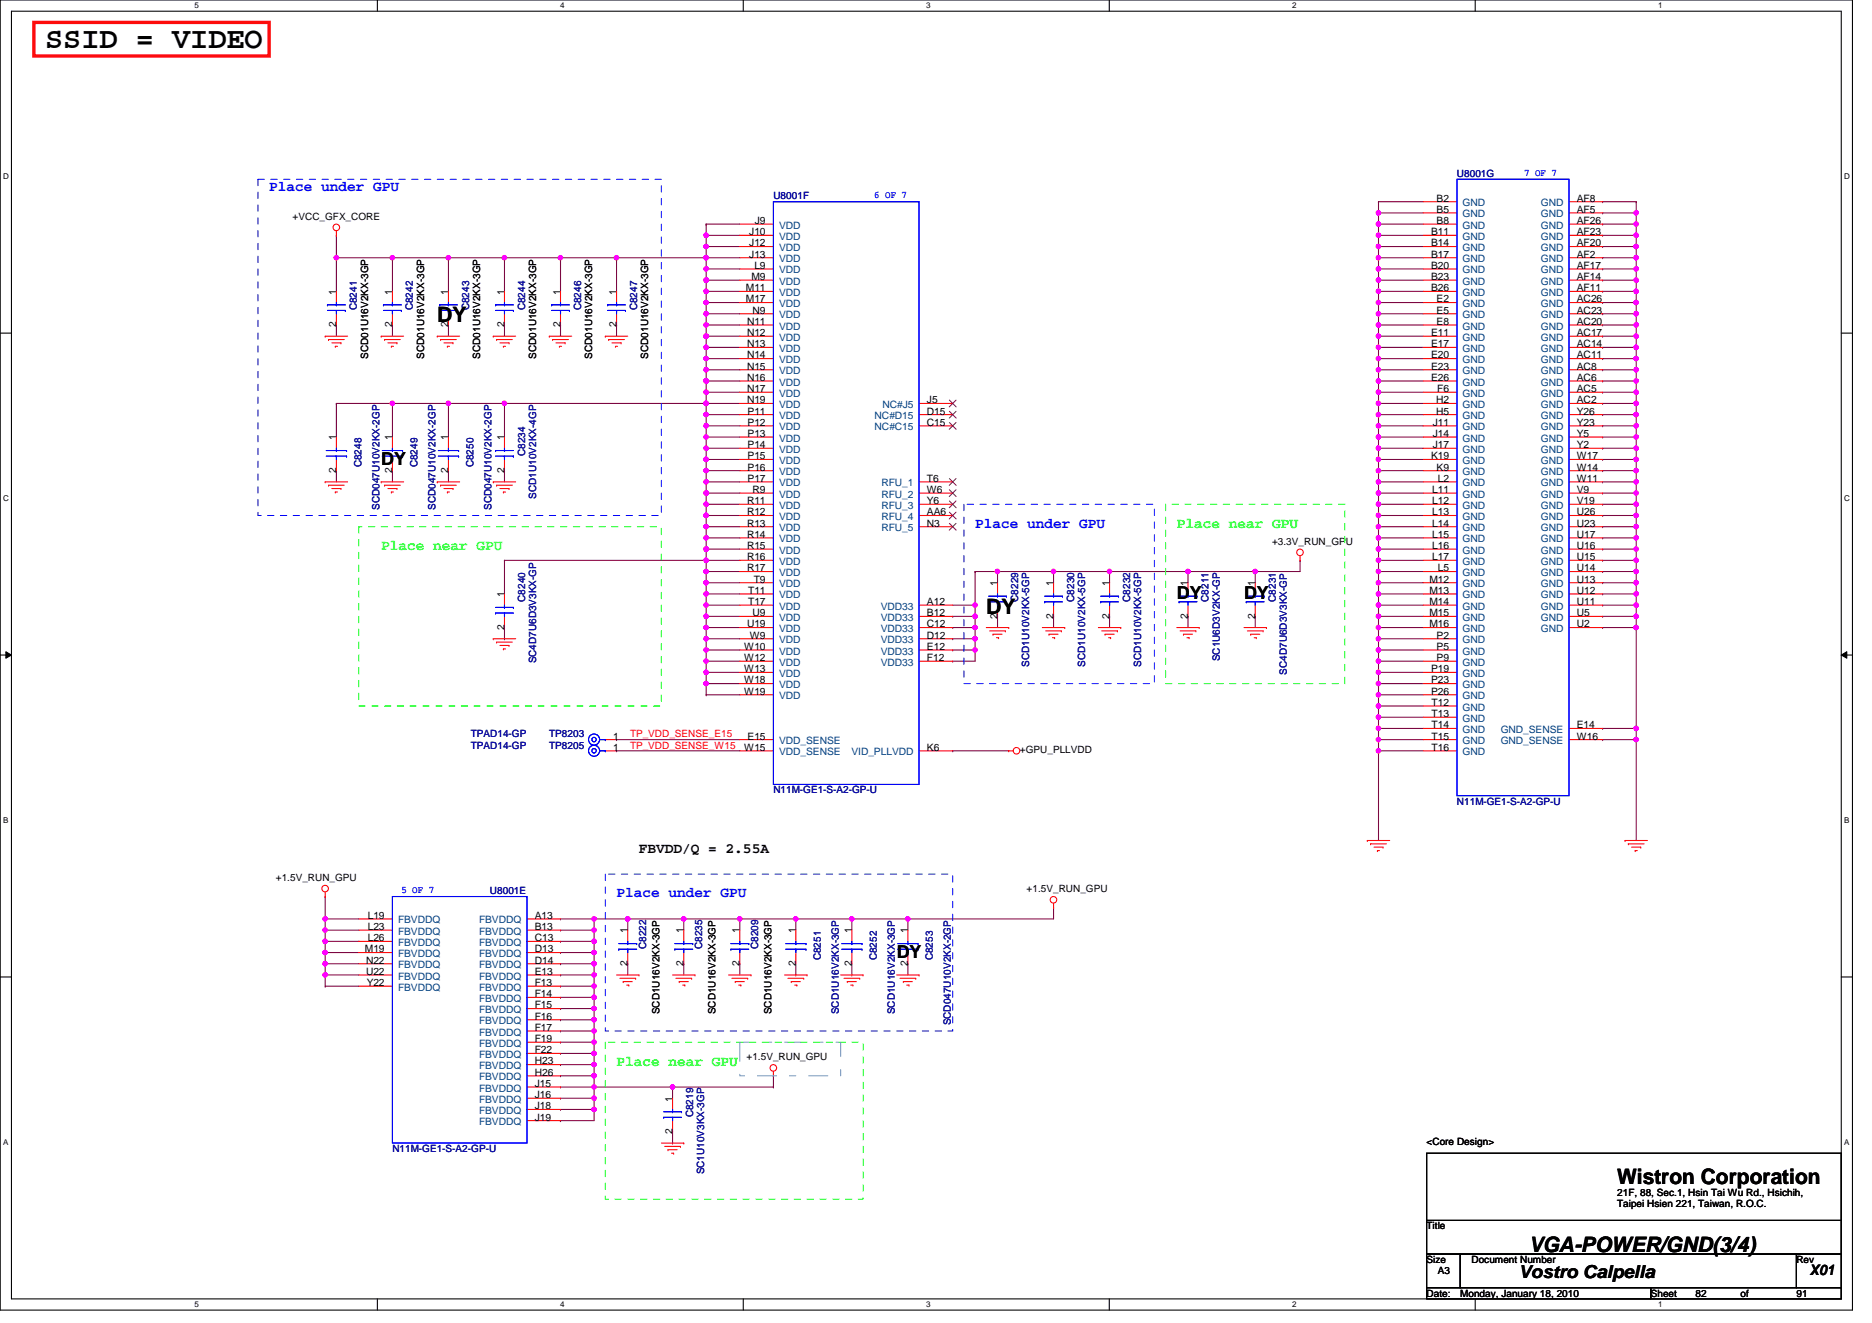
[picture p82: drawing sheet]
<svg xmlns="http://www.w3.org/2000/svg" width="297mm" height="210mm" viewBox="0 0 297 210" stroke-linecap="round" stroke-linejoin="round" font-family="sans-serif">
<defs><g id="words">
<text font-size="4.8" x="7.2" y="7.6">SSID = VIDEO</text>
<g font-size="3.4">
<text x="69.4" y="51.1">DY</text>
<text x="156.5" y="97.3">DY</text>
<text x="256.6" y="187.9">Wistron Corporation</text>
<text x="242.6" y="198.7">VGA-POWER/GND(3/4)</text>
</g>
<g font-size="2.8">
<text x="60.5" y="73.8">DY</text>
<text x="186.7" y="95.1">DY</text>
<text x="197.4" y="95.1">DY</text>
<text x="142.3" y="152">DY</text>
<text x="241" y="202.8">Vostro Calpella</text>
</g>
<g font-size="2.3" fill="#00f">
<text x="42.7" y="30.4">Place under GPU</text>
<text x="154.7" y="83.7">Place under GPU</text>
<text x="97.8" y="142.4">Place under GPU</text>
</g>
<g font-size="2.3" fill="#0f0">
<text x="186.7" y="83.7">Place near GPU</text>
<text x="60.5" y="87.3">Place near GPU</text>
<text x="97.8" y="169.1">Place near GPU</text>
</g>
<g font-size="2.3">
<text x="101.4" y="135.3">FBVDD/Q = 2.55A</text>
<text x="287.2" y="202.3">X01</text>
</g>
<g font-size="1.6" fill="#000080">
<text x="231.2" y="28.1">U8001G</text>
<text x="122.7" y="31.6">U8001F</text>
<text x="56.6" y="49.3" transform="rotate(-90 56.6 49.3)">C8241</text>
<text x="65.5" y="49.3" transform="rotate(-90 65.5 49.3)">C8242</text>
<text x="74.4" y="49.3" transform="rotate(-90 74.4 49.3)">C8243</text>
<text x="83.3" y="49.3" transform="rotate(-90 83.3 49.3)">C8244</text>
<text x="92.2" y="49.3" transform="rotate(-90 92.2 49.3)">C8246</text>
<text x="101.1" y="49.3" transform="rotate(-90 101.1 49.3)">C8247</text>
<text x="57.4" y="74.1" transform="rotate(-90 57.4 74.1)">C8248</text>
<text x="66.2" y="74.1" transform="rotate(-90 66.2 74.1)">C8249</text>
<text x="75.1" y="74.1" transform="rotate(-90 75.1 74.1)">C8250</text>
<text x="83.3" y="72.4" transform="rotate(-90 83.3 72.4)">C8234</text>
<text x="60.2" y="80.9" transform="rotate(-90 60.2 80.9)">SCD047U10V2KX-2GP</text>
<text x="69.1" y="80.9" transform="rotate(-90 69.1 80.9)">SCD047U10V2KX-2GP</text>
<text x="78" y="80.9" transform="rotate(-90 78 80.9)">SCD047U10V2KX-2GP</text>
<text x="85.1" y="79.1" transform="rotate(-90 85.1 79.1)">SCD1U10V2KX-4GP</text>
<text x="83.3" y="95.5" transform="rotate(-90 83.3 95.5)">C8240</text>
<text x="161.5" y="95.5" transform="rotate(-90 161.5 95.5)">C8229</text>
<text x="170.4" y="95.5" transform="rotate(-90 170.4 95.5)">C8230</text>
<text x="179.3" y="95.5" transform="rotate(-90 179.3 95.5)">C8232</text>
<text x="191.8" y="95.5" transform="rotate(-90 191.8 95.5)">C8211</text>
<text x="202.4" y="95.5" transform="rotate(-90 202.4 95.5)">C8231</text>
<text x="85.1" y="105.3" transform="rotate(-90 85.1 105.3)">SC4D7U6D3V3KX-GP</text>
<text x="163.3" y="105.8" transform="rotate(-90 163.3 105.8)">SCD1U10V2KX-5GP</text>
<text x="172.2" y="105.8" transform="rotate(-90 172.2 105.8)">SCD1U10V2KX-5GP</text>
<text x="181.1" y="105.8" transform="rotate(-90 181.1 105.8)">SCD1U10V2KX-5GP</text>
<text x="193.5" y="104.9" transform="rotate(-90 193.5 104.9)">SC1U6D3V2KX-GP</text>
<text x="204.2" y="107" transform="rotate(-90 204.2 107)">SC4D7U6D3V3KX-GP</text>
<text x="74.7" y="117">TPAD14-GP</text>
<text x="74.7" y="118.8">TPAD14-GP</text>
<text x="87.2" y="117">TP8203</text>
<text x="87.2" y="118.8">TP8205</text>
<text x="122.7" y="125.9">N11M-GE1-S-A2-GP-U</text>
<text x="231.2" y="127.7">N11M-GE1-S-A2-GP-U</text>
<text x="77.7" y="141.9">U8001E</text>
<text x="102.5" y="150.6" transform="rotate(-90 102.5 150.6)">C8222</text>
<text x="111.4" y="150.6" transform="rotate(-90 111.4 150.6)">C8235</text>
<text x="120.3" y="150.6" transform="rotate(-90 120.3 150.6)">C8209</text>
<text x="130.3" y="152.4" transform="rotate(-90 130.3 152.4)">C8251</text>
<text x="139.1" y="152.4" transform="rotate(-90 139.1 152.4)">C8252</text>
<text x="148" y="152.4" transform="rotate(-90 148 152.4)">C8253</text>
<text x="133.1" y="160.9" transform="rotate(-90 133.1 160.9)">SCD1U16V2KX-3GP</text>
<text x="142" y="160.9" transform="rotate(-90 142 160.9)">SCD1U16V2KX-3GP</text>
<text x="150.9" y="162.7" transform="rotate(-90 150.9 162.7)">SCD047U10V2KX-2GP</text>
<text x="110" y="177.3" transform="rotate(-90 110 177.3)">C8219</text>
<text x="62.3" y="182.8">N11M-GE1-S-A2-GP-U</text>
<text x="111.8" y="186.3" transform="rotate(-90 111.8 186.3)">SC1U10V3KX-3GP</text>
</g>
<g font-size="1.6" fill="#00f">
<text x="241.8" y="27.9">7 OF 7</text>
<text x="138.7" y="31.5">6 OF 7</text>
<text x="63.7" y="141.7">5 OF 7</text>
</g>
<g font-size="1.6">
<text x="46.4" y="34.8">+VCC_GFX_CORE</text>
<text x="119.8" y="35.5">J9</text>
<text x="228" y="32">B2</text>
<text x="228" y="33.8">B5</text>
<text x="228" y="35.5">B8</text>
<text x="250.2" y="35.5">AF26</text>
<text x="250.2" y="33.8">AF5</text>
<text x="250.2" y="32">AF8</text>
<text x="118.9" y="37.3">J10</text>
<text x="118.9" y="39.1">J12</text>
<text x="118.9" y="40.9">J13</text>
<text x="227.1" y="37.3">B11</text>
<text x="227.1" y="39.1">B14</text>
<text x="227.1" y="40.9">B17</text>
<text x="250.2" y="40.9">AF2</text>
<text x="250.2" y="39.1">AF20</text>
<text x="250.2" y="37.3">AF23</text>
<text x="53.4" y="46.8" transform="rotate(-90 53.4 46.8)">1</text>
<text x="62.2" y="46.8" transform="rotate(-90 62.2 46.8)">1</text>
<text x="71.1" y="46.8" transform="rotate(-90 71.1 46.8)">1</text>
<text x="80" y="46.8" transform="rotate(-90 80 46.8)">1</text>
<text x="88.9" y="46.8" transform="rotate(-90 88.9 46.8)">1</text>
<text x="97.8" y="46.8" transform="rotate(-90 97.8 46.8)">1</text>
<text x="118.4" y="46.2">M11</text>
<text x="118.4" y="48">M17</text>
<text x="119.2" y="44.4">M9</text>
<text x="119.7" y="42.7">L9</text>
<text x="227.1" y="42.7">B20</text>
<text x="227.1" y="44.4">B23</text>
<text x="227.1" y="46.2">B26</text>
<text x="228" y="48">E2</text>
<text x="250.2" y="48">AC26</text>
<text x="250.2" y="46.2">AF11</text>
<text x="250.2" y="42.7">AF17</text>
<text x="250.2" y="44.4">AF14</text>
<text x="53.4" y="51.9" transform="rotate(-90 53.4 51.9)">2</text>
<text x="62.2" y="51.9" transform="rotate(-90 62.2 51.9)">2</text>
<text x="71.1" y="51.9" transform="rotate(-90 71.1 51.9)">2</text>
<text x="80" y="51.9" transform="rotate(-90 80 51.9)">2</text>
<text x="88.9" y="51.9" transform="rotate(-90 88.9 51.9)">2</text>
<text x="97.8" y="51.9" transform="rotate(-90 97.8 51.9)">2</text>
<text x="118.5" y="51.5">N11</text>
<text x="118.5" y="53.3">N12</text>
<text x="119.4" y="49.8">N9</text>
<text x="227.1" y="53.3">E11</text>
<text x="228" y="49.8">E5</text>
<text x="228" y="51.5">E8</text>
<text x="250.2" y="53.3">AC17</text>
<text x="250.2" y="51.5">AC20</text>
<text x="250.2" y="49.8">AC23</text>
<text x="58.4" y="56.9" transform="rotate(-90 58.4 56.9)">SCD01U16V2KX-3GP</text>
<text x="67.3" y="56.9" transform="rotate(-90 67.3 56.9)">SCD01U16V2KX-3GP</text>
<text x="76.2" y="56.9" transform="rotate(-90 76.2 56.9)">SCD01U16V2KX-3GP</text>
<text x="85.1" y="56.9" transform="rotate(-90 85.1 56.9)">SCD01U16V2KX-3GP</text>
<text x="94" y="56.9" transform="rotate(-90 94 56.9)">SCD01U16V2KX-3GP</text>
<text x="102.9" y="56.9" transform="rotate(-90 102.9 56.9)">SCD01U16V2KX-3GP</text>
<text x="118.5" y="55.1">N13</text>
<text x="118.5" y="56.9">N14</text>
<text x="118.5" y="58.7">N15</text>
<text x="227.1" y="55.1">E17</text>
<text x="227.1" y="56.9">E20</text>
<text x="227.1" y="58.7">E23</text>
<text x="250.2" y="58.7">AC8</text>
<text x="250.2" y="56.9">AC11</text>
<text x="250.2" y="55.1">AC14</text>
<text x="118.5" y="60.4">N16</text>
<text x="118.5" y="62.2">N17</text>
<text x="118.5" y="64">N19</text>
<text x="118.6" y="65.8">P11</text>
<text x="147.1" y="64">J5</text>
<text x="147.1" y="65.8">D15</text>
<text x="227.1" y="60.4">E26</text>
<text x="227.9" y="64">H2</text>
<text x="227.9" y="65.8">H5</text>
<text x="228.1" y="62.2">F6</text>
<text x="250.2" y="65.8">Y26</text>
<text x="250.2" y="64">AC2</text>
<text x="250.2" y="62.2">AC5</text>
<text x="250.2" y="60.4">AC6</text>
<text x="53.4" y="69.9" transform="rotate(-90 53.4 69.9)">1</text>
<text x="62.2" y="69.9" transform="rotate(-90 62.2 69.9)">1</text>
<text x="71.1" y="69.9" transform="rotate(-90 71.1 69.9)">1</text>
<text x="80" y="69.9" transform="rotate(-90 80 69.9)">1</text>
<text x="118.6" y="67.5">P12</text>
<text x="118.6" y="69.3">P13</text>
<text x="118.6" y="71.1">P14</text>
<text x="147.1" y="67.5">C15</text>
<text x="227.3" y="67.5">J11</text>
<text x="227.3" y="69.3">J14</text>
<text x="227.3" y="71.1">J17</text>
<text x="250.2" y="71.1">Y2</text>
<text x="250.2" y="69.3">Y5</text>
<text x="250.2" y="67.5">Y23</text>
<text x="53.4" y="75.1" transform="rotate(-90 53.4 75.1)">2</text>
<text x="62.2" y="75.1" transform="rotate(-90 62.2 75.1)">2</text>
<text x="71.1" y="75.1" transform="rotate(-90 71.1 75.1)">2</text>
<text x="80" y="75.1" transform="rotate(-90 80 75.1)">2</text>
<text x="118.6" y="72.9">P15</text>
<text x="118.6" y="74.7">P16</text>
<text x="118.6" y="76.4">P17</text>
<text x="147.1" y="76.4">T6</text>
<text x="227.1" y="72.9">K19</text>
<text x="228" y="74.7">K9</text>
<text x="228.2" y="76.4">L2</text>
<text x="250.2" y="76.4">W11</text>
<text x="250.2" y="74.7">W14</text>
<text x="250.2" y="72.9">W17</text>
<text x="118.5" y="80">R11</text>
<text x="118.5" y="81.8">R12</text>
<text x="118.5" y="83.5">R13</text>
<text x="119.4" y="78.2">R9</text>
<text x="147.1" y="81.8">AA6</text>
<text x="147.1" y="80">Y6</text>
<text x="147.1" y="78.2">W6</text>
<text x="147.1" y="83.5">N3</text>
<text x="227.3" y="78.2">L11</text>
<text x="227.3" y="80">L12</text>
<text x="227.3" y="81.8">L13</text>
<text x="227.3" y="83.5">L14</text>
<text x="250.2" y="83.5">U23</text>
<text x="250.2" y="81.8">U26</text>
<text x="250.2" y="80">V19</text>
<text x="250.2" y="78.2">V9</text>
<text x="118.5" y="85.3">R14</text>
<text x="118.5" y="87.1">R15</text>
<text x="118.5" y="88.9">R16</text>
<text x="201.8" y="86.4">+3.3V_RUN_GPU</text>
<text x="227.3" y="85.3">L15</text>
<text x="227.3" y="87.1">L16</text>
<text x="227.3" y="88.9">L17</text>
<text x="250.2" y="88.9">U15</text>
<text x="250.2" y="87.1">U16</text>
<text x="250.2" y="85.3">U17</text>
<text x="80" y="94.8" transform="rotate(-90 80 94.8)">1</text>
<text x="118.5" y="90.7">R17</text>
<text x="118.7" y="94.2">T11</text>
<text x="118.7" y="96">T17</text>
<text x="119.6" y="92.4">T9</text>
<text x="147.1" y="96">A12</text>
<text x="158.3" y="93" transform="rotate(-90 158.3 93)">1</text>
<text x="167.1" y="93" transform="rotate(-90 167.1 93)">1</text>
<text x="176" y="93" transform="rotate(-90 176 93)">1</text>
<text x="188.5" y="93" transform="rotate(-90 188.5 93)">1</text>
<text x="199.2" y="93" transform="rotate(-90 199.2 93)">1</text>
<text x="226.8" y="92.4">M12</text>
<text x="226.8" y="94.2">M13</text>
<text x="226.8" y="96">M14</text>
<text x="228.2" y="90.7">L5</text>
<text x="250.2" y="96">U11</text>
<text x="250.2" y="94.2">U12</text>
<text x="250.2" y="92.4">U13</text>
<text x="250.2" y="90.7">U14</text>
<text x="80" y="99.9" transform="rotate(-90 80 99.9)">2</text>
<text x="118.5" y="99.5">U19</text>
<text x="119" y="101.3">W9</text>
<text x="119.4" y="97.8">U9</text>
<text x="147.1" y="101.3">D12</text>
<text x="147.1" y="99.5">C12</text>
<text x="147.1" y="97.8">B12</text>
<text x="158.3" y="98.2" transform="rotate(-90 158.3 98.2)">2</text>
<text x="167.1" y="98.2" transform="rotate(-90 167.1 98.2)">2</text>
<text x="176" y="98.2" transform="rotate(-90 176 98.2)">2</text>
<text x="188.5" y="98.2" transform="rotate(-90 188.5 98.2)">2</text>
<text x="199.2" y="98.2" transform="rotate(-90 199.2 98.2)">2</text>
<text x="226.8" y="97.8">M15</text>
<text x="226.8" y="99.5">M16</text>
<text x="228" y="101.3">P2</text>
<text x="250.2" y="99.5">U2</text>
<text x="250.2" y="97.8">U5</text>
<text x="118.1" y="103.1">W10</text>
<text x="118.1" y="104.9">W12</text>
<text x="118.1" y="106.7">W13</text>
<text x="147.1" y="104.9">F12</text>
<text x="147.1" y="103.1">E12</text>
<text x="227.1" y="106.7">P19</text>
<text x="228" y="103.1">P5</text>
<text x="228" y="104.9">P9</text>
<text x="118.1" y="108.4">W18</text>
<text x="118.1" y="110.2">W19</text>
<text x="227.1" y="108.4">P23</text>
<text x="227.1" y="110.2">P26</text>
<text x="227.2" y="112">T12</text>
<text x="227.2" y="113.8">T13</text>
<text x="97.3" y="117.3">1</text>
<text x="97.3" y="119.1">1</text>
<text x="118.1" y="119.1">W15</text>
<text x="118.6" y="117.3">E15</text>
<text x="147.1" y="119.1">K6</text>
<text x="161.8" y="119.5">+GPU_PLLVDD</text>
<text x="227.2" y="115.5">T14</text>
<text x="227.2" y="117.3">T15</text>
<text x="227.2" y="119.1">T16</text>
<text x="250.2" y="115.5">E14</text>
<text x="250.2" y="117.3">W16</text>
<text x="43.8" y="139.7">+1.5V_RUN_GPU</text>
<text x="162.9" y="141.5">+1.5V_RUN_GPU</text>
<text x="58.4" y="149.3">L26</text>
<text x="58.4" y="147.6">L23</text>
<text x="58.4" y="145.8">L19</text>
<text x="84.9" y="145.8">A13</text>
<text x="84.9" y="147.6">B13</text>
<text x="84.9" y="149.3">C13</text>
<text x="99.6" y="148.1" transform="rotate(-90 99.6 148.1)">1</text>
<text x="108.5" y="148.1" transform="rotate(-90 108.5 148.1)">1</text>
<text x="117.4" y="148.1" transform="rotate(-90 117.4 148.1)">1</text>
<text x="126.3" y="148.1" transform="rotate(-90 126.3 148.1)">1</text>
<text x="135.1" y="148.1" transform="rotate(-90 135.1 148.1)">1</text>
<text x="144" y="148.1" transform="rotate(-90 144 148.1)">1</text>
<text x="57.9" y="151.1">M19</text>
<text x="58.1" y="154.7">U22</text>
<text x="58.1" y="152.9">N22</text>
<text x="84.9" y="151.1">D13</text>
<text x="84.9" y="152.9">D14</text>
<text x="84.9" y="154.7">E13</text>
<text x="99.6" y="153.3" transform="rotate(-90 99.6 153.3)">2</text>
<text x="108.5" y="153.3" transform="rotate(-90 108.5 153.3)">2</text>
<text x="117.4" y="153.3" transform="rotate(-90 117.4 153.3)">2</text>
<text x="126.3" y="153.3" transform="rotate(-90 126.3 153.3)">2</text>
<text x="135.1" y="153.3" transform="rotate(-90 135.1 153.3)">2</text>
<text x="144" y="153.3" transform="rotate(-90 144 153.3)">2</text>
<text x="58.2" y="156.4">Y22</text>
<text x="84.9" y="156.4">F13</text>
<text x="84.9" y="158.2">F14</text>
<text x="84.9" y="160">F15</text>
<text x="84.9" y="161.8">F16</text>
<text x="104.6" y="160.9" transform="rotate(-90 104.6 160.9)">SCD1U16V2KX-3GP</text>
<text x="113.5" y="160.9" transform="rotate(-90 113.5 160.9)">SCD1U16V2KX-3GP</text>
<text x="122.4" y="160.9" transform="rotate(-90 122.4 160.9)">SCD1U16V2KX-3GP</text>
<text x="84.9" y="163.6">F17</text>
<text x="84.9" y="165.3">F19</text>
<text x="84.9" y="167.1">F22</text>
<text x="84.9" y="168.9">H23</text>
<text x="84.9" y="170.7">H26</text>
<text x="84.9" y="172.4">J15</text>
<text x="118.4" y="168.2">+1.5V_RUN_GPU</text>
<text x="84.9" y="174.2">J16</text>
<text x="84.9" y="176">J18</text>
<text x="84.9" y="177.8">J19</text>
<text x="106.7" y="180" transform="rotate(-90 106.7 180)">2</text>
<text x="106.7" y="174.8" transform="rotate(-90 106.7 174.8)">1</text>
<text x="226.4" y="181.7">&lt;Core Design&gt;</text>
<text x="256.6" y="189.7">21F, 88, Sec.1, Hsin Tai Wu Rd., Hsichih,</text>
<text x="256.6" y="191.5">Taipei Hsien 221, Taiwan, R.O.C.</text>
<text x="226.4" y="195.1">Title</text>
<text x="226.4" y="200.4">Size</text>
<text x="228.2" y="202.2">A3</text>
<text x="233.5" y="200.4">Document Number</text>
<text x="285" y="200.4">Rev</text>
<text x="226.4" y="205.7">Date:</text>
<text x="231.7" y="205.7">Monday, January 18, 2010</text>
<text x="261.9" y="205.7">Sheet</text>
<text x="269" y="205.7">82</text>
<text x="276.2" y="205.7">of</text>
<text x="285" y="205.7">91</text>
</g>
<g font-size="1.6" fill="#004080">
<text x="232.1" y="32.7">GND</text>
<text x="232.1" y="34.5">GND</text>
<text x="244.5" y="34.5">GND</text>
<text x="244.5" y="32.7">GND</text>
<text x="123.6" y="36.3">VDD</text>
<text x="123.6" y="38.1">VDD</text>
<text x="123.6" y="39.8">VDD</text>
<text x="123.6" y="41.6">VDD</text>
<text x="232.1" y="36.3">GND</text>
<text x="232.1" y="38.1">GND</text>
<text x="232.1" y="39.8">GND</text>
<text x="232.1" y="41.6">GND</text>
<text x="244.5" y="41.6">GND</text>
<text x="244.5" y="39.8">GND</text>
<text x="244.5" y="38.1">GND</text>
<text x="244.5" y="36.3">GND</text>
<text x="123.6" y="43.4">VDD</text>
<text x="123.6" y="45.2">VDD</text>
<text x="123.6" y="46.9">VDD</text>
<text x="232.1" y="43.4">GND</text>
<text x="232.1" y="45.2">GND</text>
<text x="232.1" y="46.9">GND</text>
<text x="244.5" y="46.9">GND</text>
<text x="244.5" y="43.4">GND</text>
<text x="244.5" y="45.2">GND</text>
<text x="123.6" y="48.7">VDD</text>
<text x="123.6" y="50.5">VDD</text>
<text x="123.6" y="52.3">VDD</text>
<text x="232.1" y="48.7">GND</text>
<text x="232.1" y="50.5">GND</text>
<text x="232.1" y="52.3">GND</text>
<text x="244.5" y="52.3">GND</text>
<text x="244.5" y="50.5">GND</text>
<text x="244.5" y="48.7">GND</text>
<text x="123.6" y="54.1">VDD</text>
<text x="123.6" y="55.8">VDD</text>
<text x="123.6" y="57.6">VDD</text>
<text x="123.6" y="59.4">VDD</text>
<text x="232.1" y="54.1">GND</text>
<text x="232.1" y="55.8">GND</text>
<text x="232.1" y="57.6">GND</text>
<text x="232.1" y="59.4">GND</text>
<text x="244.5" y="59.4">GND</text>
<text x="244.5" y="57.6">GND</text>
<text x="244.5" y="55.8">GND</text>
<text x="244.5" y="54.1">GND</text>
<text x="123.6" y="61.2">VDD</text>
<text x="123.6" y="62.9">VDD</text>
<text x="123.6" y="64.7">VDD</text>
<text x="140" y="64.7">NC#J5</text>
<text x="232.1" y="61.2">GND</text>
<text x="232.1" y="62.9">GND</text>
<text x="232.1" y="64.7">GND</text>
<text x="244.5" y="64.7">GND</text>
<text x="244.5" y="62.9">GND</text>
<text x="244.5" y="61.2">GND</text>
<text x="123.6" y="66.5">VDD</text>
<text x="123.6" y="68.3">VDD</text>
<text x="123.6" y="70.1">VDD</text>
<text x="123.6" y="71.8">VDD</text>
<text x="138.8" y="68.3">NC#C15</text>
<text x="138.8" y="66.5">NC#D15</text>
<text x="232.1" y="66.5">GND</text>
<text x="232.1" y="68.3">GND</text>
<text x="232.1" y="70.1">GND</text>
<text x="232.1" y="71.8">GND</text>
<text x="244.5" y="71.8">GND</text>
<text x="244.5" y="70.1">GND</text>
<text x="244.5" y="68.3">GND</text>
<text x="244.5" y="66.5">GND</text>
<text x="123.6" y="73.6">VDD</text>
<text x="123.6" y="75.4">VDD</text>
<text x="123.6" y="77.2">VDD</text>
<text x="139.9" y="77.2">RFU_1</text>
<text x="232.1" y="73.6">GND</text>
<text x="232.1" y="75.4">GND</text>
<text x="232.1" y="77.2">GND</text>
<text x="244.5" y="77.2">GND</text>
<text x="244.5" y="75.4">GND</text>
<text x="244.5" y="73.6">GND</text>
<text x="123.6" y="79">VDD</text>
<text x="123.6" y="80.7">VDD</text>
<text x="123.6" y="82.5">VDD</text>
<text x="139.9" y="82.5">RFU_4</text>
<text x="139.9" y="80.7">RFU_3</text>
<text x="139.9" y="79">RFU_2</text>
<text x="232.1" y="79">GND</text>
<text x="232.1" y="80.7">GND</text>
<text x="232.1" y="82.5">GND</text>
<text x="244.5" y="82.5">GND</text>
<text x="244.5" y="80.7">GND</text>
<text x="244.5" y="79">GND</text>
<text x="123.6" y="84.3">VDD</text>
<text x="123.6" y="86.1">VDD</text>
<text x="123.6" y="87.8">VDD</text>
<text x="123.6" y="89.6">VDD</text>
<text x="139.9" y="84.3">RFU_5</text>
<text x="232.1" y="84.3">GND</text>
<text x="232.1" y="86.1">GND</text>
<text x="232.1" y="87.8">GND</text>
<text x="232.1" y="89.6">GND</text>
<text x="244.5" y="89.6">GND</text>
<text x="244.5" y="87.8">GND</text>
<text x="244.5" y="86.1">GND</text>
<text x="244.5" y="84.3">GND</text>
<text x="123.6" y="91.4">VDD</text>
<text x="123.6" y="93.2">VDD</text>
<text x="123.6" y="95">VDD</text>
<text x="232.1" y="91.4">GND</text>
<text x="232.1" y="93.2">GND</text>
<text x="232.1" y="95">GND</text>
<text x="244.5" y="95">GND</text>
<text x="244.5" y="93.2">GND</text>
<text x="244.5" y="91.4">GND</text>
<text x="123.6" y="96.7">VDD</text>
<text x="123.6" y="98.5">VDD</text>
<text x="123.6" y="100.3">VDD</text>
<text x="139.8" y="100.3">VDD33</text>
<text x="139.8" y="98.5">VDD33</text>
<text x="139.8" y="96.7">VDD33</text>
<text x="232.1" y="96.7">GND</text>
<text x="232.1" y="98.5">GND</text>
<text x="232.1" y="100.3">GND</text>
<text x="244.5" y="100.3">GND</text>
<text x="244.5" y="98.5">GND</text>
<text x="244.5" y="96.7">GND</text>
<text x="123.6" y="102.1">VDD</text>
<text x="123.6" y="103.8">VDD</text>
<text x="123.6" y="105.6">VDD</text>
<text x="123.6" y="107.4">VDD</text>
<text x="139.8" y="105.6">VDD33</text>
<text x="139.8" y="103.8">VDD33</text>
<text x="139.8" y="102.1">VDD33</text>
<text x="232.1" y="102.1">GND</text>
<text x="232.1" y="103.8">GND</text>
<text x="232.1" y="105.6">GND</text>
<text x="232.1" y="107.4">GND</text>
<text x="123.6" y="109.2">VDD</text>
<text x="123.6" y="111">VDD</text>
<text x="232.1" y="109.2">GND</text>
<text x="232.1" y="111">GND</text>
<text x="232.1" y="112.7">GND</text>
<text x="123.6" y="119.8">VDD_SENSE</text>
<text x="123.6" y="118.1">VDD_SENSE</text>
<text x="135.1" y="119.8">VID_PLLVDD</text>
<text x="232.1" y="114.5">GND</text>
<text x="232.1" y="116.3">GND</text>
<text x="232.1" y="118.1">GND</text>
<text x="232.1" y="119.8">GND</text>
<text x="238.1" y="116.3">GND_SENSE</text>
<text x="238.1" y="118.1">GND_SENSE</text>
<text x="63.2" y="148.3">FBVDDQ</text>
<text x="63.2" y="146.5">FBVDDQ</text>
<text x="76" y="146.5">FBVDDQ</text>
<text x="76" y="148.3">FBVDDQ</text>
<text x="63.2" y="155.4">FBVDDQ</text>
<text x="63.2" y="153.6">FBVDDQ</text>
<text x="63.2" y="151.8">FBVDDQ</text>
<text x="63.2" y="150.1">FBVDDQ</text>
<text x="76" y="150.1">FBVDDQ</text>
<text x="76" y="151.8">FBVDDQ</text>
<text x="76" y="153.6">FBVDDQ</text>
<text x="76" y="155.4">FBVDDQ</text>
<text x="63.2" y="157.2">FBVDDQ</text>
<text x="76" y="157.2">FBVDDQ</text>
<text x="76" y="159">FBVDDQ</text>
<text x="76" y="160.7">FBVDDQ</text>
<text x="76" y="162.5">FBVDDQ</text>
<text x="76" y="164.3">FBVDDQ</text>
<text x="76" y="166.1">FBVDDQ</text>
<text x="76" y="167.9">FBVDDQ</text>
<text x="76" y="169.6">FBVDDQ</text>
<text x="76" y="171.4">FBVDDQ</text>
<text x="76" y="173.2">FBVDDQ</text>
<text x="76" y="175">FBVDDQ</text>
<text x="76" y="176.7">FBVDDQ</text>
<text x="76" y="178.5">FBVDDQ</text>
</g>
<g font-size="1.6" fill="#f00">
<text x="100" y="117">TP_VDD_SENSE_E15</text>
<text x="100" y="118.8">TP_VDD_SENSE_W15</text>
</g>
<g font-size="1.3">
<text x="30.8" y="1.3">5</text>
<text x="88.9" y="1.3">4</text>
<text x="147" y="1.3">3</text>
<text x="205" y="1.3">2</text>
<text x="263.1" y="1.3">1</text>
<text x=".5" y="28.4">D</text>
<text x="292.6" y="28.4">D</text>
<text x=".5" y="79.5">C</text>
<text x="292.6" y="79.5">C</text>
<text x=".5" y="130.6">B</text>
<text x="292.6" y="130.6">B</text>
<text x=".5" y="181.7">A</text>
<text x="292.6" y="181.7">A</text>
<text x="30.8" y="207.4">5</text>
<text x="88.9" y="207.4">4</text>
<text x="147" y="207.4">3</text>
<text x="205" y="207.4">2</text>
<text x="263.1" y="207.4">1</text>
</g>
</g></defs>
<path d="M0 0h293.9v207.9h-293.9zM1.8 1.8h290.4v204.3h-290.4z" fill="none" stroke="#000" stroke-width=".17"/>
<g fill="#fff">
<path d="M30.8 .2h.7v1.4h-.7z"/>
<path d="M30.8 206.3h.7v1.4h-.7z"/>
</g>
<path d="M59.9 0v1.8M59.9 206.1v1.8" fill="none" stroke="#000" stroke-width=".17"/>
<g fill="#fff">
<path d="M88.9 .2h.7v1.4h-.7z"/>
<path d="M88.9 206.3h.7v1.4h-.7z"/>
</g>
<path d="M117.9 0v1.8M117.9 206.1v1.8" fill="none" stroke="#000" stroke-width=".17"/>
<g fill="#fff">
<path d="M147 .2h.7v1.4h-.7z"/>
<path d="M147 206.3h.7v1.4h-.7z"/>
</g>
<path d="M176 0v1.8M176 206.1v1.8" fill="none" stroke="#000" stroke-width=".17"/>
<g fill="#fff">
<path d="M205 .2h.7v1.4h-.7z"/>
<path d="M205 206.3h.7v1.4h-.7z"/>
</g>
<path d="M234.1 0v1.8M234.1 206.1v1.8" fill="none" stroke="#000" stroke-width=".17"/>
<g fill="#fff">
<path d="M263.1 .2h.7v1.4h-.7z"/>
<path d="M263.1 206.3h.7v1.4h-.7z"/>
<path d="M.5 27.3h.9v1.4h-.9z"/>
<path d="M292.6 27.3h.9v1.4h-.9z"/>
<path d="M.5 78.4h.9v1.4h-.9z"/>
<path d="M292.6 78.4h.9v1.4h-.9z"/>
</g>
<path d="M0 52.9h1.8M292.2 52.9h1.7" fill="none" stroke="#000" stroke-width=".17"/>
<g fill="#fff">
<path d="M.5 129.5h.8v1.4h-.8z"/>
<path d="M292.6 129.5h.9v1.4h-.9z"/>
</g>
<path d="M0 103.9h1.8M292.2 103.9h1.7" fill="none" stroke="#000" stroke-width=".17"/>
<path d="M.9 103.4l.9 .5-.9 .5zM292.2 103.9l.8-.5v1z" fill="#000"/>
<path d="M.9 103.4l.9 .5-.9 .5zM292.2 103.9l.8-.5v1z" fill="none" stroke="#000" stroke-width=".16"/>
<g fill="#fff">
<path d="M.5 180.5h.8v1.4h-.8z"/>
<path d="M292.6 180.5h.9v1.4h-.9z"/>
</g>
<path d="M0 155h1.8M292.2 155h1.7" fill="none" stroke="#000" stroke-width=".17"/>
<path d="M218.7 64h.1M218.7 62.2h.1M218.7 64h7.1M218.7 62.2v1.8" fill="none" stroke="#800040" stroke-width=".17"/>
<circle cx="218.7" cy="62.2" r=".35" fill="#f0f"/>
<circle cx="218.7" cy="62.2" r=".35" fill="none" stroke="#f0f" stroke-width=".17"/>
<path d="M218.7 99.6h.1M218.7 97.8h.1M218.7 99.6h7.1M218.7 97.8v1.8" fill="none" stroke="#800040" stroke-width=".17"/>
<circle cx="218.7" cy="97.8" r=".35" fill="#f0f"/>
<circle cx="218.7" cy="97.8" r=".35" fill="none" stroke="#f0f" stroke-width=".17"/>
<path d="M218.7 65.8h.1M218.7 64h.1M218.7 65.8h7.1M218.7 64v1.8" fill="none" stroke="#800040" stroke-width=".17"/>
<circle cx="218.7" cy="64" r=".35" fill="#f0f"/>
<circle cx="218.7" cy="64" r=".35" fill="none" stroke="#f0f" stroke-width=".17"/>
<path d="M218.7 99.6h.1M218.7 99.6v1.7M218.7 101.3h.1M218.7 101.3h7.1" fill="none" stroke="#800040" stroke-width=".17"/>
<circle cx="218.7" cy="99.6" r=".35" fill="#f0f"/>
<circle cx="218.7" cy="99.6" r=".35" fill="none" stroke="#f0f" stroke-width=".17"/>
<path d="M218.7 67.6h.1M218.7 65.8h.1M218.7 67.6h7.1M218.7 65.8v1.8" fill="none" stroke="#800040" stroke-width=".17"/>
<circle cx="218.7" cy="65.8" r=".35" fill="#f0f"/>
<circle cx="218.7" cy="65.8" r=".35" fill="none" stroke="#f0f" stroke-width=".17"/>
<path d="M218.7 103.1h.1M218.7 101.3h.1M218.7 103.1h7.1M218.7 101.3v1.8" fill="none" stroke="#800040" stroke-width=".17"/>
<circle cx="218.7" cy="101.3" r=".35" fill="#f0f"/>
<circle cx="218.7" cy="101.3" r=".35" fill="none" stroke="#f0f" stroke-width=".17"/>
<path d="M218.7 69.3h.1M218.7 67.6h.1M218.7 69.3h7.1M218.7 67.6v1.7" fill="none" stroke="#800040" stroke-width=".17"/>
<circle cx="218.7" cy="67.6" r=".35" fill="#f0f"/>
<circle cx="218.7" cy="67.6" r=".35" fill="none" stroke="#f0f" stroke-width=".17"/>
<path d="M218.7 104.9h.1M218.7 103.1h.1M218.7 104.9h7.1M218.7 103.1v1.8" fill="none" stroke="#800040" stroke-width=".17"/>
<circle cx="218.7" cy="103.1" r=".35" fill="#f0f"/>
<circle cx="218.7" cy="103.1" r=".35" fill="none" stroke="#f0f" stroke-width=".17"/>
<path d="M218.7 33.8h.1M218.7 32h.1M218.7 33.8h7.1M218.7 32v1.8M218.7 71.1h.1M218.7 69.3h.1M218.7 69.3v1.8M218.7 71.1h7.1" fill="none" stroke="#800040" stroke-width=".17"/>
<circle cx="218.7" cy="69.3" r=".35" fill="#f0f"/>
<circle cx="218.7" cy="69.3" r=".35" fill="none" stroke="#f0f" stroke-width=".17"/>
<path d="M218.7 35.6h.1M218.7 33.8h.1M218.7 35.6h7.1M218.7 33.8v1.8" fill="none" stroke="#800040" stroke-width=".17"/>
<circle cx="218.7" cy="33.8" r=".35" fill="#f0f"/>
<circle cx="218.7" cy="33.8" r=".35" fill="none" stroke="#f0f" stroke-width=".17"/>
<path d="M218.7 106.7h.1M218.7 104.9h.1M218.7 106.7h7.1M218.7 104.9v1.8" fill="none" stroke="#800040" stroke-width=".17"/>
<circle cx="218.7" cy="104.9" r=".35" fill="#f0f"/>
<circle cx="218.7" cy="104.9" r=".35" fill="none" stroke="#f0f" stroke-width=".17"/>
<path d="M218.7 72.9h.1M218.7 71.1h.1M218.7 72.9h7.1M218.7 71.1v1.8" fill="none" stroke="#800040" stroke-width=".17"/>
<circle cx="218.7" cy="71.1" r=".35" fill="#f0f"/>
<circle cx="218.7" cy="71.1" r=".35" fill="none" stroke="#f0f" stroke-width=".17"/>
<path d="M218.7 37.3h.1M218.7 35.6h.1M218.7 37.3h7.1M218.7 35.6v1.7" fill="none" stroke="#800040" stroke-width=".17"/>
<circle cx="218.7" cy="35.5" r=".35" fill="#f0f"/>
<circle cx="218.7" cy="35.5" r=".35" fill="none" stroke="#f0f" stroke-width=".17"/>
<path d="M218.7 108.5h.1M218.7 106.7h.1M218.7 108.5h7.1M218.7 106.7v1.8" fill="none" stroke="#800040" stroke-width=".17"/>
<circle cx="218.7" cy="106.7" r=".35" fill="#f0f"/>
<circle cx="218.7" cy="106.7" r=".35" fill="none" stroke="#f0f" stroke-width=".17"/>
<path d="M218.7 74.7h.1M218.7 72.9h.1M218.7 74.7h7.1M218.7 72.9v1.8" fill="none" stroke="#800040" stroke-width=".17"/>
<circle cx="218.7" cy="72.9" r=".35" fill="#f0f"/>
<circle cx="218.7" cy="72.9" r=".35" fill="none" stroke="#f0f" stroke-width=".17"/>
<path d="M218.7 39.1h.1M218.7 37.3h.1M218.7 39.1h7.1M218.7 37.3v1.8" fill="none" stroke="#800040" stroke-width=".17"/>
<circle cx="218.7" cy="37.3" r=".35" fill="#f0f"/>
<circle cx="218.7" cy="37.3" r=".35" fill="none" stroke="#f0f" stroke-width=".17"/>
<path d="M218.7 110.2h.1M218.7 108.5h.1M218.7 110.2h7.1M218.7 108.5v1.7" fill="none" stroke="#800040" stroke-width=".17"/>
<circle cx="218.7" cy="108.4" r=".35" fill="#f0f"/>
<circle cx="218.7" cy="108.4" r=".35" fill="none" stroke="#f0f" stroke-width=".17"/>
<path d="M218.7 76.5h.1M218.7 74.7h.1M218.7 76.5h7.1M218.7 74.7v1.8" fill="none" stroke="#800040" stroke-width=".17"/>
<circle cx="218.7" cy="74.7" r=".35" fill="#f0f"/>
<circle cx="218.7" cy="74.7" r=".35" fill="none" stroke="#f0f" stroke-width=".17"/>
<path d="M218.7 39.1h.1M218.7 39.1v1.8M218.7 40.9h.1M218.7 40.9h7.1" fill="none" stroke="#800040" stroke-width=".17"/>
<circle cx="218.7" cy="39.1" r=".35" fill="#f0f"/>
<circle cx="218.7" cy="39.1" r=".35" fill="none" stroke="#f0f" stroke-width=".17"/>
<path d="M218.7 112h.1M218.7 110.2h.1M218.7 112h7.1M218.7 110.2v1.8" fill="none" stroke="#800040" stroke-width=".17"/>
<circle cx="218.7" cy="110.2" r=".35" fill="#f0f"/>
<circle cx="218.7" cy="110.2" r=".35" fill="none" stroke="#f0f" stroke-width=".17"/>
<path d="M218.7 78.2h.1M218.7 76.5h.1M218.7 78.2h7.1M218.7 76.5v1.7" fill="none" stroke="#800040" stroke-width=".17"/>
<circle cx="218.7" cy="76.4" r=".35" fill="#f0f"/>
<circle cx="218.7" cy="76.4" r=".35" fill="none" stroke="#f0f" stroke-width=".17"/>
<path d="M218.7 42.7h.1M218.7 40.9h.1M218.7 42.7h7.1M218.7 40.9v1.8" fill="none" stroke="#800040" stroke-width=".17"/>
<circle cx="218.7" cy="40.9" r=".35" fill="#f0f"/>
<circle cx="218.7" cy="40.9" r=".35" fill="none" stroke="#f0f" stroke-width=".17"/>
<path d="M218.7 113.8h.1M218.7 112h.1M218.7 113.8h7.1M218.7 112v1.8" fill="none" stroke="#800040" stroke-width=".17"/>
<circle cx="218.7" cy="112" r=".35" fill="#f0f"/>
<circle cx="218.7" cy="112" r=".35" fill="none" stroke="#f0f" stroke-width=".17"/>
<path d="M218.7 78.2h.1M218.7 78.2v1.8M218.7 80h.1M218.7 80h7.1" fill="none" stroke="#800040" stroke-width=".17"/>
<circle cx="218.7" cy="78.2" r=".35" fill="#f0f"/>
<circle cx="218.7" cy="78.2" r=".35" fill="none" stroke="#f0f" stroke-width=".17"/>
<path d="M218.7 44.4h.1M218.7 42.7h.1M218.7 44.4h7.1M218.7 42.7v1.7" fill="none" stroke="#800040" stroke-width=".17"/>
<circle cx="218.7" cy="42.7" r=".35" fill="#f0f"/>
<circle cx="218.7" cy="42.7" r=".35" fill="none" stroke="#f0f" stroke-width=".17"/>
<path d="M218.7 115.6h.1M218.7 113.8h.1M218.7 115.6h7.1M218.7 113.8v1.8" fill="none" stroke="#800040" stroke-width=".17"/>
<circle cx="218.7" cy="113.8" r=".35" fill="#f0f"/>
<circle cx="218.7" cy="113.8" r=".35" fill="none" stroke="#f0f" stroke-width=".17"/>
<path d="M218.7 81.8h.1M218.7 80h.1M218.7 81.8h7.1M218.7 80v1.8" fill="none" stroke="#800040" stroke-width=".17"/>
<circle cx="218.7" cy="80" r=".35" fill="#f0f"/>
<circle cx="218.7" cy="80" r=".35" fill="none" stroke="#f0f" stroke-width=".17"/>
<path d="M218.7 46.2h.1M218.7 44.4h.1M218.7 46.2h7.1M218.7 44.4v1.8" fill="none" stroke="#800040" stroke-width=".17"/>
<circle cx="218.7" cy="44.4" r=".35" fill="#f0f"/>
<circle cx="218.7" cy="44.4" r=".35" fill="none" stroke="#f0f" stroke-width=".17"/>
<path d="M218.7 117.3h.1M218.7 115.6h.1M218.7 117.3h7.1M218.7 115.6v1.7" fill="none" stroke="#800040" stroke-width=".17"/>
<circle cx="218.7" cy="115.6" r=".35" fill="#f0f"/>
<circle cx="218.7" cy="115.6" r=".35" fill="none" stroke="#f0f" stroke-width=".17"/>
<path d="M218.7 83.6h.1M218.7 81.8h.1M218.7 83.6h7.1M218.7 81.8v1.8" fill="none" stroke="#800040" stroke-width=".17"/>
<circle cx="218.7" cy="81.8" r=".35" fill="#f0f"/>
<circle cx="218.7" cy="81.8" r=".35" fill="none" stroke="#f0f" stroke-width=".17"/>
<path d="M218.7 48h.1M218.7 46.2h.1M218.7 48h7.1M218.7 46.2v1.8" fill="none" stroke="#800040" stroke-width=".17"/>
<circle cx="218.7" cy="46.2" r=".35" fill="#f0f"/>
<circle cx="218.7" cy="46.2" r=".35" fill="none" stroke="#f0f" stroke-width=".17"/>
<path d="M218.7 85.3h.1M218.7 83.6h.1M218.7 85.3h7.1M218.7 83.6v1.7" fill="none" stroke="#800040" stroke-width=".17"/>
<circle cx="218.7" cy="83.6" r=".35" fill="#f0f"/>
<circle cx="218.7" cy="83.6" r=".35" fill="none" stroke="#f0f" stroke-width=".17"/>
<path d="M218.7 119.1h.1M218.7 119.1h7.1" fill="none" stroke="#800040" stroke-width=".17"/>
<circle cx="218.7" cy="119.1" r=".35" fill="#f0f"/>
<circle cx="218.7" cy="119.1" r=".35" fill="none" stroke="#f0f" stroke-width=".17"/>
<path d="M218.7 49.8h.1M218.7 48h.1M218.7 48v1.8M218.7 49.8h7.1M218.7 119.1h.1M218.7 119.1v14.2" fill="none" stroke="#800040" stroke-width=".17"/>
<circle cx="218.7" cy="48" r=".35" fill="#f0f"/>
<circle cx="218.7" cy="48" r=".35" fill="none" stroke="#f0f" stroke-width=".17"/>
<path d="M218.7 51.6h.1M218.7 49.8h.1M218.7 49.8v1.8M218.7 51.6h7.1M218.7 87.1h.1M218.7 87.1v1.8" fill="none" stroke="#800040" stroke-width=".17"/>
<circle cx="218.7" cy="49.8" r=".35" fill="#f0f"/>
<circle cx="218.7" cy="49.8" r=".35" fill="none" stroke="#f0f" stroke-width=".17"/>
<path d="M218.7 53.3h.1M218.7 51.6h.1M218.7 53.3h7.1M218.7 51.6v1.7" fill="none" stroke="#800040" stroke-width=".17"/>
<circle cx="218.7" cy="51.5" r=".35" fill="#f0f"/>
<circle cx="218.7" cy="51.5" r=".35" fill="none" stroke="#f0f" stroke-width=".17"/>
<path d="M218.7 55.1h.1M218.7 53.3h.1M218.7 55.1h7.1M218.7 53.3v1.8M218.7 88.9h.1M218.7 88.9h7.1" fill="none" stroke="#800040" stroke-width=".17"/>
<circle cx="218.7" cy="53.3" r=".35" fill="#f0f"/>
<circle cx="218.7" cy="53.3" r=".35" fill="none" stroke="#f0f" stroke-width=".17"/>
<path d="M218.7 90.7h.1M218.7 88.9h.1M218.7 90.7h7.1M218.7 88.9v1.8" fill="none" stroke="#800040" stroke-width=".17"/>
<circle cx="218.7" cy="88.9" r=".35" fill="#f0f"/>
<circle cx="218.7" cy="88.9" r=".35" fill="none" stroke="#f0f" stroke-width=".17"/>
<path d="M218.7 56.9h.1M218.7 55.1h.1M218.7 56.9h7.1M218.7 55.1v1.8" fill="none" stroke="#800040" stroke-width=".17"/>
<circle cx="218.7" cy="55.1" r=".35" fill="#f0f"/>
<circle cx="218.7" cy="55.1" r=".35" fill="none" stroke="#f0f" stroke-width=".17"/>
<path d="M218.7 92.5h.1M218.7 90.7h.1M218.7 92.5h7.1M218.7 90.7v1.8" fill="none" stroke="#800040" stroke-width=".17"/>
<circle cx="218.7" cy="90.7" r=".35" fill="#f0f"/>
<circle cx="218.7" cy="90.7" r=".35" fill="none" stroke="#f0f" stroke-width=".17"/>
<path d="M218.7 58.7h.1M218.7 56.9h.1M218.7 58.7h7.1M218.7 56.9v1.8" fill="none" stroke="#800040" stroke-width=".17"/>
<circle cx="218.7" cy="56.9" r=".35" fill="#f0f"/>
<circle cx="218.7" cy="56.9" r=".35" fill="none" stroke="#f0f" stroke-width=".17"/>
<path d="M218.7 32h.1M218.7 32h7.1M218.7 94.2h.1M218.7 92.5h.1M218.7 94.2h7.1M218.7 92.5v1.7" fill="none" stroke="#800040" stroke-width=".17"/>
<circle cx="218.7" cy="92.4" r=".35" fill="#f0f"/>
<circle cx="218.7" cy="92.4" r=".35" fill="none" stroke="#f0f" stroke-width=".17"/>
<path d="M218.7 58.7h.1M218.7 58.7v1.8M218.7 60.5h.1M218.7 60.5h7.1" fill="none" stroke="#800040" stroke-width=".17"/>
<circle cx="218.7" cy="58.7" r=".35" fill="#f0f"/>
<circle cx="218.7" cy="58.7" r=".35" fill="none" stroke="#f0f" stroke-width=".17"/>
<path d="M218.7 96h.1M218.7 94.2h.1M218.7 96h7.1M218.7 94.2v1.8" fill="none" stroke="#800040" stroke-width=".17"/>
<circle cx="218.7" cy="94.2" r=".35" fill="#f0f"/>
<circle cx="218.7" cy="94.2" r=".35" fill="none" stroke="#f0f" stroke-width=".17"/>
<path d="M218.7 62.2h.1M218.7 60.5h.1M218.7 62.2h7.1M218.7 60.5v1.7" fill="none" stroke="#800040" stroke-width=".17"/>
<circle cx="218.7" cy="60.4" r=".35" fill="#f0f"/>
<circle cx="218.7" cy="60.4" r=".35" fill="none" stroke="#f0f" stroke-width=".17"/>
<path d="M218.7 97.8h.1M218.7 96h.1M218.7 97.8h7.1M218.7 96v1.8" fill="none" stroke="#800040" stroke-width=".17"/>
<circle cx="218.7" cy="96" r=".35" fill="#f0f"/>
<circle cx="218.7" cy="96" r=".35" fill="none" stroke="#f0f" stroke-width=".17"/>
<path d="M218.7 87.1h.1M218.7 87.1h7.1" fill="none" stroke="#800040" stroke-width=".17"/>
<circle cx="218.7" cy="87.1" r=".35" fill="#f0f"/>
<circle cx="218.7" cy="87.1" r=".35" fill="none" stroke="#f0f" stroke-width=".17"/>
<path d="M218.7 85.3h.1M218.7 85.3v1.8" fill="none" stroke="#800040" stroke-width=".17"/>
<circle cx="218.7" cy="85.3" r=".35" fill="#f0f"/>
<circle cx="218.7" cy="85.3" r=".35" fill="none" stroke="#f0f" stroke-width=".17"/>
<path d="M259.6 117.3h.1M259.6 117.3v16" fill="none" stroke="#800040" stroke-width=".17"/>
<circle cx="259.6" cy="117.3" r=".35" fill="#f0f"/>
<circle cx="259.6" cy="117.3" r=".35" fill="none" stroke="#f0f" stroke-width=".17"/>
<path d="M254.3 51.6h.1M254.3 51.6h5.3M259.6 51.6h.1M259.6 51.6v1.7" fill="none" stroke="#800040" stroke-width=".17"/>
<circle cx="259.6" cy="51.5" r=".35" fill="#f0f"/>
<circle cx="259.6" cy="51.5" r=".35" fill="none" stroke="#f0f" stroke-width=".17"/>
<path d="M254.3 81.8h.1M254.3 81.8h5.3M259.6 81.8h.1M259.6 81.8v1.8" fill="none" stroke="#800040" stroke-width=".17"/>
<circle cx="259.6" cy="81.8" r=".35" fill="#f0f"/>
<circle cx="259.6" cy="81.8" r=".35" fill="none" stroke="#f0f" stroke-width=".17"/>
<path d="M254.3 53.3h.1M254.3 53.3h5.3M259.6 53.3h.1M259.6 53.3v1.8" fill="none" stroke="#800040" stroke-width=".17"/>
<circle cx="259.6" cy="53.3" r=".35" fill="#f0f"/>
<circle cx="259.6" cy="53.3" r=".35" fill="none" stroke="#f0f" stroke-width=".17"/>
<path d="M254.3 83.6h.1M254.3 83.6h5.3M259.6 83.6h.1M259.6 83.6v1.7" fill="none" stroke="#800040" stroke-width=".17"/>
<circle cx="259.6" cy="83.6" r=".35" fill="#f0f"/>
<circle cx="259.6" cy="83.6" r=".35" fill="none" stroke="#f0f" stroke-width=".17"/>
<path d="M254.3 32h.1M254.3 32h5.3M254.3 55.1h.1M254.3 55.1h5.3M259.6 55.1h.1M259.6 55.1v1.8" fill="none" stroke="#800040" stroke-width=".17"/>
<circle cx="259.6" cy="55.1" r=".35" fill="#f0f"/>
<circle cx="259.6" cy="55.1" r=".35" fill="none" stroke="#f0f" stroke-width=".17"/>
<path d="M259.6 32h.1M259.6 32v1.8M254.3 85.3h.1M254.3 85.3h5.3M259.6 85.3h.1M259.6 85.3v1.8" fill="none" stroke="#800040" stroke-width=".17"/>
<circle cx="259.6" cy="85.3" r=".35" fill="#f0f"/>
<circle cx="259.6" cy="85.3" r=".35" fill="none" stroke="#f0f" stroke-width=".17"/>
<path d="M254.3 56.9h.1M254.3 56.9h5.3M259.6 56.9h.1M259.6 56.9v1.8" fill="none" stroke="#800040" stroke-width=".17"/>
<circle cx="259.6" cy="56.9" r=".35" fill="#f0f"/>
<circle cx="259.6" cy="56.9" r=".35" fill="none" stroke="#f0f" stroke-width=".17"/>
<path d="M254.3 115.6h.1M254.3 115.6h5.3" fill="none" stroke="#800040" stroke-width=".17"/>
<circle cx="259.6" cy="115.6" r=".35" fill="#f0f"/>
<circle cx="259.6" cy="115.6" r=".35" fill="none" stroke="#f0f" stroke-width=".17"/>
<path d="M254.3 87.1h.1M254.3 87.1h5.3M259.6 87.1h.1M259.6 87.1v1.8" fill="none" stroke="#800040" stroke-width=".17"/>
<circle cx="259.6" cy="87.1" r=".35" fill="#f0f"/>
<circle cx="259.6" cy="87.1" r=".35" fill="none" stroke="#f0f" stroke-width=".17"/>
<path d="M254.3 58.7h.1M254.3 58.7h5.3M259.6 58.7h.1M259.6 58.7v1.8" fill="none" stroke="#800040" stroke-width=".17"/>
<circle cx="259.6" cy="58.7" r=".35" fill="#f0f"/>
<circle cx="259.6" cy="58.7" r=".35" fill="none" stroke="#f0f" stroke-width=".17"/>
<path d="M254.3 88.9h.1M254.3 88.9h5.3M259.6 88.9h.1M259.6 88.9v1.8M254.3 117.3h.1M254.3 117.3h5.3" fill="none" stroke="#800040" stroke-width=".17"/>
<circle cx="259.6" cy="88.9" r=".35" fill="#f0f"/>
<circle cx="259.6" cy="88.9" r=".35" fill="none" stroke="#f0f" stroke-width=".17"/>
<path d="M254.3 60.5h.1M254.3 60.5h5.3M259.6 60.5h.1M259.6 60.5v1.7" fill="none" stroke="#800040" stroke-width=".17"/>
<circle cx="259.6" cy="60.4" r=".35" fill="#f0f"/>
<circle cx="259.6" cy="60.4" r=".35" fill="none" stroke="#f0f" stroke-width=".17"/>
<path d="M254.3 90.7h.1M254.3 90.7h5.3M259.6 90.7h.1M259.6 90.7v1.8" fill="none" stroke="#800040" stroke-width=".17"/>
<circle cx="259.6" cy="90.7" r=".35" fill="#f0f"/>
<circle cx="259.6" cy="90.7" r=".35" fill="none" stroke="#f0f" stroke-width=".17"/>
<path d="M254.3 62.2h.1M254.3 62.2h5.3M259.6 62.2h.1M259.6 62.2v1.8" fill="none" stroke="#800040" stroke-width=".17"/>
<circle cx="259.6" cy="62.2" r=".35" fill="#f0f"/>
<circle cx="259.6" cy="62.2" r=".35" fill="none" stroke="#f0f" stroke-width=".17"/>
<path d="M254.3 33.8h.1M254.3 33.8h5.3M259.6 33.8h.1M259.6 33.8v1.8" fill="none" stroke="#800040" stroke-width=".17"/>
<circle cx="259.6" cy="33.8" r=".35" fill="#f0f"/>
<circle cx="259.6" cy="33.8" r=".35" fill="none" stroke="#f0f" stroke-width=".17"/>
<path d="M254.3 92.5h.1M254.3 92.5h5.3M259.6 92.5h.1M259.6 92.5v1.7" fill="none" stroke="#800040" stroke-width=".17"/>
<circle cx="259.6" cy="92.4" r=".35" fill="#f0f"/>
<circle cx="259.6" cy="92.4" r=".35" fill="none" stroke="#f0f" stroke-width=".17"/>
<path d="M254.3 64h.1M254.3 64h5.3M259.6 64h.1M259.6 64v1.8" fill="none" stroke="#800040" stroke-width=".17"/>
<circle cx="259.6" cy="64" r=".35" fill="#f0f"/>
<circle cx="259.6" cy="64" r=".35" fill="none" stroke="#f0f" stroke-width=".17"/>
<path d="M254.3 35.6h.1M254.3 35.6h5.3M259.6 35.6h.1M259.6 35.6v1.7" fill="none" stroke="#800040" stroke-width=".17"/>
<circle cx="259.6" cy="35.5" r=".35" fill="#f0f"/>
<circle cx="259.6" cy="35.5" r=".35" fill="none" stroke="#f0f" stroke-width=".17"/>
<path d="M254.3 94.2h.1M254.3 94.2h5.3M259.6 94.2h.1M259.6 94.2v1.8" fill="none" stroke="#800040" stroke-width=".17"/>
<circle cx="259.6" cy="94.2" r=".35" fill="#f0f"/>
<circle cx="259.6" cy="94.2" r=".35" fill="none" stroke="#f0f" stroke-width=".17"/>
<path d="M254.3 65.8h.1M254.3 65.8h5.3M259.6 65.8h.1M259.6 65.8v1.8" fill="none" stroke="#800040" stroke-width=".17"/>
<circle cx="259.6" cy="65.8" r=".35" fill="#f0f"/>
<circle cx="259.6" cy="65.8" r=".35" fill="none" stroke="#f0f" stroke-width=".17"/>
<path d="M254.3 37.3h.1M254.3 37.3h5.3M259.6 37.3h.1M259.6 37.3v1.8" fill="none" stroke="#800040" stroke-width=".17"/>
<circle cx="259.6" cy="37.3" r=".35" fill="#f0f"/>
<circle cx="259.6" cy="37.3" r=".35" fill="none" stroke="#f0f" stroke-width=".17"/>
<path d="M254.3 96h.1M254.3 96h5.3M259.6 96h.1M259.6 96v1.8" fill="none" stroke="#800040" stroke-width=".17"/>
<circle cx="259.6" cy="96" r=".35" fill="#f0f"/>
<circle cx="259.6" cy="96" r=".35" fill="none" stroke="#f0f" stroke-width=".17"/>
<path d="M254.3 67.6h.1M254.3 67.6h5.3M259.6 67.6h.1M259.6 67.6v1.7" fill="none" stroke="#800040" stroke-width=".17"/>
<circle cx="259.6" cy="67.6" r=".35" fill="#f0f"/>
<circle cx="259.6" cy="67.6" r=".35" fill="none" stroke="#f0f" stroke-width=".17"/>
<path d="M254.3 39.1h.1M254.3 39.1h5.3M259.6 39.1h.1M259.6 39.1v1.8" fill="none" stroke="#800040" stroke-width=".17"/>
<circle cx="259.6" cy="39.1" r=".35" fill="#f0f"/>
<circle cx="259.6" cy="39.1" r=".35" fill="none" stroke="#f0f" stroke-width=".17"/>
<path d="M254.3 97.8h.1M254.3 97.8h5.3M259.6 97.8h.1M259.6 97.8v1.8" fill="none" stroke="#800040" stroke-width=".17"/>
<circle cx="259.6" cy="97.8" r=".35" fill="#f0f"/>
<circle cx="259.6" cy="97.8" r=".35" fill="none" stroke="#f0f" stroke-width=".17"/>
<path d="M254.3 69.3h.1M254.3 69.3h5.3M259.6 69.3h.1M259.6 69.3v1.8" fill="none" stroke="#800040" stroke-width=".17"/>
<circle cx="259.6" cy="69.3" r=".35" fill="#f0f"/>
<circle cx="259.6" cy="69.3" r=".35" fill="none" stroke="#f0f" stroke-width=".17"/>
<path d="M254.3 40.9h.1M254.3 40.9h5.3M259.6 40.9h.1M259.6 40.9v1.8" fill="none" stroke="#800040" stroke-width=".17"/>
<circle cx="259.6" cy="40.9" r=".35" fill="#f0f"/>
<circle cx="259.6" cy="40.9" r=".35" fill="none" stroke="#f0f" stroke-width=".17"/>
<path d="M254.3 71.1h.1M254.3 71.1h5.3M259.6 71.1h.1M259.6 71.1v1.8M254.3 99.6h.1M254.3 99.6h5.3" fill="none" stroke="#800040" stroke-width=".17"/>
<circle cx="259.6" cy="71.1" r=".35" fill="#f0f"/>
<circle cx="259.6" cy="71.1" r=".35" fill="none" stroke="#f0f" stroke-width=".17"/>
<path d="M254.3 42.7h.1M254.3 42.7h5.3M259.6 42.7h.1M259.6 42.7v1.7" fill="none" stroke="#800040" stroke-width=".17"/>
<circle cx="259.6" cy="42.7" r=".35" fill="#f0f"/>
<circle cx="259.6" cy="42.7" r=".35" fill="none" stroke="#f0f" stroke-width=".17"/>
<path d="M254.3 72.9h.1M254.3 72.9h5.3M259.6 72.9h.1M259.6 72.9v1.8" fill="none" stroke="#800040" stroke-width=".17"/>
<circle cx="259.6" cy="72.9" r=".35" fill="#f0f"/>
<circle cx="259.6" cy="72.9" r=".35" fill="none" stroke="#f0f" stroke-width=".17"/>
<path d="M254.3 44.4h.1M254.3 44.4h5.3M259.6 99.6h.1M259.6 99.6v16" fill="none" stroke="#800040" stroke-width=".17"/>
<circle cx="259.6" cy="99.6" r=".35" fill="#f0f"/>
<circle cx="259.6" cy="99.6" r=".35" fill="none" stroke="#f0f" stroke-width=".17"/>
<path d="M254.3 74.7h.1M254.3 74.7h5.3M259.6 74.7h.1M259.6 74.7v1.8" fill="none" stroke="#800040" stroke-width=".17"/>
<circle cx="259.6" cy="74.7" r=".35" fill="#f0f"/>
<circle cx="259.6" cy="74.7" r=".35" fill="none" stroke="#f0f" stroke-width=".17"/>
<path d="M259.6 44.4h.1M259.6 44.4v1.8" fill="none" stroke="#800040" stroke-width=".17"/>
<circle cx="259.6" cy="44.4" r=".35" fill="#f0f"/>
<circle cx="259.6" cy="44.4" r=".35" fill="none" stroke="#f0f" stroke-width=".17"/>
<path d="M254.3 46.2h.1M254.3 46.2h5.3M259.6 46.2h.1M259.6 46.2v1.8" fill="none" stroke="#800040" stroke-width=".17"/>
<circle cx="259.6" cy="46.2" r=".35" fill="#f0f"/>
<circle cx="259.6" cy="46.2" r=".35" fill="none" stroke="#f0f" stroke-width=".17"/>
<path d="M254.3 76.5h.1M254.3 76.5h5.3M259.6 76.5h.1M259.6 76.5v1.7" fill="none" stroke="#800040" stroke-width=".17"/>
<circle cx="259.6" cy="76.4" r=".35" fill="#f0f"/>
<circle cx="259.6" cy="76.4" r=".35" fill="none" stroke="#f0f" stroke-width=".17"/>
<path d="M254.3 48h.1M254.3 48h5.3M259.6 48h.1M259.6 48v1.8" fill="none" stroke="#800040" stroke-width=".17"/>
<circle cx="259.6" cy="48" r=".35" fill="#f0f"/>
<circle cx="259.6" cy="48" r=".35" fill="none" stroke="#f0f" stroke-width=".17"/>
<path d="M254.3 78.2h.1M254.3 78.2h5.3M259.6 78.2h.1M259.6 78.2v1.8" fill="none" stroke="#800040" stroke-width=".17"/>
<circle cx="259.6" cy="78.2" r=".35" fill="#f0f"/>
<circle cx="259.6" cy="78.2" r=".35" fill="none" stroke="#f0f" stroke-width=".17"/>
<path d="M254.3 49.8h.1M254.3 49.8h5.3M259.6 49.8h.1M259.6 49.8v1.8" fill="none" stroke="#800040" stroke-width=".17"/>
<circle cx="259.6" cy="49.8" r=".35" fill="#f0f"/>
<circle cx="259.6" cy="49.8" r=".35" fill="none" stroke="#f0f" stroke-width=".17"/>
<path d="M254.3 80h.1M254.3 80h5.3M259.6 80h.1M259.6 80v1.8" fill="none" stroke="#800040" stroke-width=".17"/>
<circle cx="259.6" cy="80" r=".35" fill="#f0f"/>
<circle cx="259.6" cy="80" r=".35" fill="none" stroke="#f0f" stroke-width=".17"/>
<g fill="none" stroke="#800040" stroke-width=".17">
<path d="M53.4 40.9h.1M53.4 51.6h.1M53.4 40.9v5.3M53.4 51.6v1.7M62.3 51.6h.1M62.3 51.6v1.7M71.2 51.6h.1M71.2 51.6v1.7M80 51.6h.1M80 51.6v1.7M88.9 51.6h.1M88.9 51.6v1.7"/>
<path d="M97.8 51.6h.1M97.8 40.9h.1M97.8 51.6v1.7M97.8 40.9h14.3M53.4 74.7h.1M53.4 74.7v1.8M62.3 74.7h.1M62.3 74.7v1.8M71.2 74.7h.1M71.2 74.7v1.8M80 74.7h.1M80 74.7v1.8"/>
<path d="M151.2 119.1h.1M151.2 119.1h8.9M259.6 115.6h.1M259.6 115.6v1.7"/>
</g>
<circle cx="112" cy="40.9" r=".35" fill="#f0f"/>
<circle cx="112" cy="40.9" r=".35" fill="none" stroke="#f0f" stroke-width=".17"/>
<circle cx="97.8" cy="40.9" r=".35" fill="#f0f"/>
<circle cx="97.8" cy="40.9" r=".35" fill="none" stroke="#f0f" stroke-width=".17"/>
<path d="M88.9 40.9h.1M88.9 40.9h8.9M97.8 40.9h.1M97.8 40.9v5.3" fill="none" stroke="#800040" stroke-width=".17"/>
<circle cx="88.9" cy="40.9" r=".35" fill="#f0f"/>
<circle cx="88.9" cy="40.9" r=".35" fill="none" stroke="#f0f" stroke-width=".17"/>
<path d="M80 40.9h.1M80 40.9h8.9M88.9 40.9h.1M88.9 40.9v5.3" fill="none" stroke="#800040" stroke-width=".17"/>
<circle cx="80" cy="40.9" r=".35" fill="#f0f"/>
<circle cx="80" cy="40.9" r=".35" fill="none" stroke="#f0f" stroke-width=".17"/>
<path d="M71.2 40.9h.1M71.2 40.9h8.8M80 40.9h.1M80 40.9v5.3" fill="none" stroke="#800040" stroke-width=".17"/>
<circle cx="71.1" cy="40.9" r=".35" fill="#f0f"/>
<circle cx="71.1" cy="40.9" r=".35" fill="none" stroke="#f0f" stroke-width=".17"/>
<path d="M62.3 40.9h.1M62.3 40.9h8.9M71.2 40.9h.1M71.2 40.9v5.3" fill="none" stroke="#800040" stroke-width=".17"/>
<circle cx="62.3" cy="40.9" r=".35" fill="#f0f"/>
<circle cx="62.3" cy="40.9" r=".35" fill="none" stroke="#f0f" stroke-width=".17"/>
<path d="M62.3 40.9h.1M62.3 40.9v5.3M80 64h.1M80 64h32.1" fill="none" stroke="#800040" stroke-width=".17"/>
<circle cx="112" cy="64" r=".35" fill="#f0f"/>
<circle cx="112" cy="64" r=".35" fill="none" stroke="#f0f" stroke-width=".17"/>
<circle cx="80" cy="64" r=".35" fill="#f0f"/>
<circle cx="80" cy="64" r=".35" fill="none" stroke="#f0f" stroke-width=".17"/>
<path d="M53.4 64h.1M53.4 64v5.3M53.4 64h8.9M62.3 64h.1M62.3 64v5.3" fill="none" stroke="#800040" stroke-width=".17"/>
<circle cx="62.3" cy="64" r=".35" fill="#f0f"/>
<circle cx="62.3" cy="64" r=".35" fill="none" stroke="#f0f" stroke-width=".17"/>
<path d="M71.2 64h.1M71.2 64v5.3M71.2 64h8.8M80 64h.1M80 64v5.3" fill="none" stroke="#800040" stroke-width=".17"/>
<circle cx="71.1" cy="64" r=".35" fill="#f0f"/>
<circle cx="71.1" cy="64" r=".35" fill="none" stroke="#f0f" stroke-width=".17"/>
<path d="M53.4 37.3h.1M53.4 37.3v3.6M53.4 40.9h.1M53.4 40.9h8.9" fill="none" stroke="#800040" stroke-width=".17"/>
<circle cx="53.4" cy="40.9" r=".35" fill="#f0f"/>
<circle cx="53.4" cy="40.9" r=".35" fill="none" stroke="#f0f" stroke-width=".17"/>
<path d="M112.1 35.6h.1M112.1 37.3h.1M112.1 39.1h.1M112.1 35.6h5.3M112.1 35.6v1.7M112.1 39.1v1.8M112.1 37.3h5.3M112.1 110.2h.1M112.1 110.2h5.3" fill="none" stroke="#800040" stroke-width=".17"/>
<circle cx="112" cy="39.1" r=".35" fill="#f0f"/>
<circle cx="112" cy="39.1" r=".35" fill="none" stroke="#f0f" stroke-width=".17"/>
<path d="M112.1 39.1h.1M112.1 39.1h5.3M112.1 40.9h.1M112.1 42.7h.1M112.1 48h.1M112.1 44.4h.1M112.1 40.9h5.3M112.1 42.7h5.3M112.1 48h5.3M112.1 44.4h5.3" fill="none" stroke="#800040" stroke-width=".17"/>
<circle cx="112" cy="44.4" r=".35" fill="#f0f"/>
<circle cx="112" cy="44.4" r=".35" fill="none" stroke="#f0f" stroke-width=".17"/>
<path d="M112.1 46.2h.1M112.1 40.9h.1M112.1 46.2h5.3M112.1 40.9v1.8" fill="none" stroke="#800040" stroke-width=".17"/>
<circle cx="112" cy="42.7" r=".35" fill="#f0f"/>
<circle cx="112" cy="42.7" r=".35" fill="none" stroke="#f0f" stroke-width=".17"/>
<circle cx="112" cy="40.9" r=".35" fill="#f0f"/>
<circle cx="112" cy="40.9" r=".35" fill="none" stroke="#f0f" stroke-width=".17"/>
<path d="M112.1 42.7h.1M112.1 46.2h.1M112.1 42.7v1.7M112.1 46.2v1.8" fill="none" stroke="#800040" stroke-width=".17"/>
<circle cx="112" cy="46.2" r=".35" fill="#f0f"/>
<circle cx="112" cy="46.2" r=".35" fill="none" stroke="#f0f" stroke-width=".17"/>
<path d="M112.1 44.4h.1M112.1 44.4v1.8" fill="none" stroke="#800040" stroke-width=".17"/>
<circle cx="112" cy="44.4" r=".35" fill="#f0f"/>
<circle cx="112" cy="44.4" r=".35" fill="none" stroke="#f0f" stroke-width=".17"/>
<path d="M112.1 48h.1M112.1 48v1.8" fill="none" stroke="#800040" stroke-width=".17"/>
<circle cx="112" cy="48" r=".35" fill="#f0f"/>
<circle cx="112" cy="48" r=".35" fill="none" stroke="#f0f" stroke-width=".17"/>
<path d="M112.1 49.8h.1M112.1 55.1h.1M112.1 56.9h.1M112.1 49.8h5.3M112.1 55.1h5.3M112.1 56.9h5.3M112.1 62.2h.1M112.1 62.2h5.3" fill="none" stroke="#800040" stroke-width=".17"/>
<circle cx="112" cy="62.2" r=".35" fill="#f0f"/>
<circle cx="112" cy="62.2" r=".35" fill="none" stroke="#f0f" stroke-width=".17"/>
<path d="M112.1 58.7h.1M112.1 58.7h5.3" fill="none" stroke="#800040" stroke-width=".17"/>
<circle cx="112" cy="58.7" r=".35" fill="#f0f"/>
<circle cx="112" cy="58.7" r=".35" fill="none" stroke="#f0f" stroke-width=".17"/>
<path d="M112.1 60.5h.1M112.1 60.5h5.3" fill="none" stroke="#800040" stroke-width=".17"/>
<circle cx="112" cy="60.4" r=".35" fill="#f0f"/>
<circle cx="112" cy="60.4" r=".35" fill="none" stroke="#f0f" stroke-width=".17"/>
<path d="M112.1 51.6h.1M112.1 53.3h.1M112.1 51.6h5.3M112.1 53.3h5.3" fill="none" stroke="#800040" stroke-width=".17"/>
<circle cx="112" cy="53.3" r=".35" fill="#f0f"/>
<circle cx="112" cy="53.3" r=".35" fill="none" stroke="#f0f" stroke-width=".17"/>
<path d="M112.1 51.6h.1M112.1 51.6v1.7" fill="none" stroke="#800040" stroke-width=".17"/>
<circle cx="112" cy="51.5" r=".35" fill="#f0f"/>
<circle cx="112" cy="51.5" r=".35" fill="none" stroke="#f0f" stroke-width=".17"/>
<path d="M112.1 56.9h.1M112.1 56.9v1.8" fill="none" stroke="#800040" stroke-width=".17"/>
<circle cx="112" cy="56.9" r=".35" fill="#f0f"/>
<circle cx="112" cy="56.9" r=".35" fill="none" stroke="#f0f" stroke-width=".17"/>
<path d="M112.1 53.3h.1M112.1 53.3v1.8" fill="none" stroke="#800040" stroke-width=".17"/>
<circle cx="112" cy="53.3" r=".35" fill="#f0f"/>
<circle cx="112" cy="53.3" r=".35" fill="none" stroke="#f0f" stroke-width=".17"/>
<path d="M112.1 58.7h.1M112.1 58.7v1.8M112.1 62.2h.1M112.1 64h.1M112.1 62.2v1.8M112.1 64h5.3" fill="none" stroke="#800040" stroke-width=".17"/>
<circle cx="112" cy="64" r=".35" fill="#f0f"/>
<circle cx="112" cy="64" r=".35" fill="none" stroke="#f0f" stroke-width=".17"/>
<path d="M112.1 78.2h.1M112.1 78.2h5.3" fill="none" stroke="#800040" stroke-width=".17"/>
<circle cx="112" cy="78.2" r=".35" fill="#f0f"/>
<circle cx="112" cy="78.2" r=".35" fill="none" stroke="#f0f" stroke-width=".17"/>
<path d="M112.1 83.6h.1M112.1 85.3h.1M112.1 90.7h.1M112.1 87.1h.1M112.1 83.6h5.3M112.1 85.3h5.3M112.1 90.7h5.3M112.1 87.1h5.3" fill="none" stroke="#800040" stroke-width=".17"/>
<circle cx="112" cy="87.1" r=".35" fill="#f0f"/>
<circle cx="112" cy="87.1" r=".35" fill="none" stroke="#f0f" stroke-width=".17"/>
<path d="M112.1 88.9h.1M112.1 80h.1M112.1 81.8h.1M112.1 88.9h5.3M112.1 80h5.3M112.1 81.8h5.3" fill="none" stroke="#800040" stroke-width=".17"/>
<circle cx="112" cy="81.8" r=".35" fill="#f0f"/>
<circle cx="112" cy="81.8" r=".35" fill="none" stroke="#f0f" stroke-width=".17"/>
<path d="M112.1 69.3h.1M112.1 71.1h.1M112.1 76.5h.1M112.1 69.3h5.3M112.1 71.1h5.3M112.1 76.5h5.3" fill="none" stroke="#800040" stroke-width=".17"/>
<circle cx="112" cy="76.4" r=".35" fill="#f0f"/>
<circle cx="112" cy="76.4" r=".35" fill="none" stroke="#f0f" stroke-width=".17"/>
<path d="M112.1 72.9h.1M112.1 72.9h5.3" fill="none" stroke="#800040" stroke-width=".17"/>
<circle cx="112" cy="72.9" r=".35" fill="#f0f"/>
<circle cx="112" cy="72.9" r=".35" fill="none" stroke="#f0f" stroke-width=".17"/>
<path d="M112.1 74.7h.1M112.1 74.7h5.3" fill="none" stroke="#800040" stroke-width=".17"/>
<circle cx="112" cy="74.7" r=".35" fill="#f0f"/>
<circle cx="112" cy="74.7" r=".35" fill="none" stroke="#f0f" stroke-width=".17"/>
<path d="M112.1 65.8h.1M112.1 67.6h.1M112.1 65.8h5.3M112.1 67.6h5.3M112.1 85.3h.1M112.1 85.3v1.8" fill="none" stroke="#800040" stroke-width=".17"/>
<circle cx="112" cy="85.3" r=".35" fill="#f0f"/>
<circle cx="112" cy="85.3" r=".35" fill="none" stroke="#f0f" stroke-width=".17"/>
<path d="M112.1 74.7h.1M112.1 65.8h.1M112.1 65.8v1.8M112.1 74.7v1.8" fill="none" stroke="#800040" stroke-width=".17"/>
<circle cx="112" cy="65.8" r=".35" fill="#f0f"/>
<circle cx="112" cy="65.8" r=".35" fill="none" stroke="#f0f" stroke-width=".17"/>
<path d="M112.1 76.5h.1M112.1 71.1h.1M112.1 71.1v1.8M112.1 76.5v1.7" fill="none" stroke="#800040" stroke-width=".17"/>
<circle cx="112" cy="71.1" r=".35" fill="#f0f"/>
<circle cx="112" cy="71.1" r=".35" fill="none" stroke="#f0f" stroke-width=".17"/>
<path d="M112.1 69.3h.1M112.1 69.3v1.8" fill="none" stroke="#800040" stroke-width=".17"/>
<circle cx="112" cy="69.3" r=".35" fill="#f0f"/>
<circle cx="112" cy="69.3" r=".35" fill="none" stroke="#f0f" stroke-width=".17"/>
<path d="M112.1 78.2h.1M112.1 78.2v1.8" fill="none" stroke="#800040" stroke-width=".17"/>
<circle cx="112" cy="78.2" r=".35" fill="#f0f"/>
<circle cx="112" cy="78.2" r=".35" fill="none" stroke="#f0f" stroke-width=".17"/>
<path d="M112.1 64h.1M112.1 64v1.8" fill="none" stroke="#800040" stroke-width=".17"/>
<circle cx="112" cy="64" r=".35" fill="#f0f"/>
<circle cx="112" cy="64" r=".35" fill="none" stroke="#f0f" stroke-width=".17"/>
<path d="M112.1 67.6h.1M112.1 67.6v1.7" fill="none" stroke="#800040" stroke-width=".17"/>
<circle cx="112" cy="67.6" r=".35" fill="#f0f"/>
<circle cx="112" cy="67.6" r=".35" fill="none" stroke="#f0f" stroke-width=".17"/>
<path d="M112.1 80h.1M112.1 80v1.8" fill="none" stroke="#800040" stroke-width=".17"/>
<circle cx="112" cy="80" r=".35" fill="#f0f"/>
<circle cx="112" cy="80" r=".35" fill="none" stroke="#f0f" stroke-width=".17"/>
<path d="M112.1 87.1h.1M112.1 87.1v1.8" fill="none" stroke="#800040" stroke-width=".17"/>
<circle cx="112" cy="87.1" r=".35" fill="#f0f"/>
<circle cx="112" cy="87.1" r=".35" fill="none" stroke="#f0f" stroke-width=".17"/>
<path d="M112.1 81.8h.1M112.1 81.8v1.8" fill="none" stroke="#800040" stroke-width=".17"/>
<circle cx="112" cy="81.8" r=".35" fill="#f0f"/>
<circle cx="112" cy="81.8" r=".35" fill="none" stroke="#f0f" stroke-width=".17"/>
<path d="M112.1 88.9h.1M112.1 88.9v1.8" fill="none" stroke="#800040" stroke-width=".17"/>
<circle cx="112" cy="88.9" r=".35" fill="#f0f"/>
<circle cx="112" cy="88.9" r=".35" fill="none" stroke="#f0f" stroke-width=".17"/>
<path d="M112.1 90.7h.1M112.1 90.7v1.8" fill="none" stroke="#800040" stroke-width=".17"/>
<circle cx="112" cy="90.7" r=".35" fill="#f0f"/>
<circle cx="112" cy="90.7" r=".35" fill="none" stroke="#f0f" stroke-width=".17"/>
<path d="M112.1 92.5h.1M112.1 92.5h5.3M112.1 92.5v1.7" fill="none" stroke="#800040" stroke-width=".17"/>
<circle cx="112" cy="92.4" r=".35" fill="#f0f"/>
<circle cx="112" cy="92.4" r=".35" fill="none" stroke="#f0f" stroke-width=".17"/>
<path d="M112.1 94.2h.1M112.1 94.2h5.3M112.1 94.2v1.8" fill="none" stroke="#800040" stroke-width=".17"/>
<circle cx="112" cy="94.2" r=".35" fill="#f0f"/>
<circle cx="112" cy="94.2" r=".35" fill="none" stroke="#f0f" stroke-width=".17"/>
<path d="M112.1 96h.1M112.1 96h5.3M112.1 96v1.8" fill="none" stroke="#800040" stroke-width=".17"/>
<circle cx="112" cy="96" r=".35" fill="#f0f"/>
<circle cx="112" cy="96" r=".35" fill="none" stroke="#f0f" stroke-width=".17"/>
<path d="M112.1 97.8h.1M112.1 97.8h5.3M112.1 97.8v1.8" fill="none" stroke="#800040" stroke-width=".17"/>
<circle cx="112" cy="97.8" r=".35" fill="#f0f"/>
<circle cx="112" cy="97.8" r=".35" fill="none" stroke="#f0f" stroke-width=".17"/>
<path d="M112.1 99.6h.1M112.1 99.6h5.3M112.1 99.6v1.7" fill="none" stroke="#800040" stroke-width=".17"/>
<circle cx="112" cy="99.6" r=".35" fill="#f0f"/>
<circle cx="112" cy="99.6" r=".35" fill="none" stroke="#f0f" stroke-width=".17"/>
<path d="M112.1 101.3h.1M112.1 101.3h5.3M112.1 101.3v1.8" fill="none" stroke="#800040" stroke-width=".17"/>
<circle cx="112" cy="101.3" r=".35" fill="#f0f"/>
<circle cx="112" cy="101.3" r=".35" fill="none" stroke="#f0f" stroke-width=".17"/>
<path d="M112.1 103.1h.1M112.1 103.1h5.3M112.1 103.1v1.8" fill="none" stroke="#800040" stroke-width=".17"/>
<circle cx="112" cy="103.1" r=".35" fill="#f0f"/>
<circle cx="112" cy="103.1" r=".35" fill="none" stroke="#f0f" stroke-width=".17"/>
<path d="M112.1 104.9h.1M112.1 104.9h5.3M112.1 104.9v1.8" fill="none" stroke="#800040" stroke-width=".17"/>
<circle cx="112" cy="104.9" r=".35" fill="#f0f"/>
<circle cx="112" cy="104.9" r=".35" fill="none" stroke="#f0f" stroke-width=".17"/>
<path d="M112.1 106.7h.1M112.1 108.5h.1M112.1 106.7h5.3M112.1 108.5v1.7" fill="none" stroke="#800040" stroke-width=".17"/>
<circle cx="112" cy="108.4" r=".35" fill="#f0f"/>
<circle cx="112" cy="108.4" r=".35" fill="none" stroke="#f0f" stroke-width=".17"/>
<path d="M154.7 99.6h.1M154.7 99.6v1.7M112.1 108.5h.1M112.1 108.5h5.3" fill="none" stroke="#800040" stroke-width=".17"/>
<circle cx="154.7" cy="99.6" r=".35" fill="#f0f"/>
<circle cx="154.7" cy="99.6" r=".35" fill="none" stroke="#f0f" stroke-width=".17"/>
<path d="M151.2 101.3h.1M151.2 101.3h3.5M154.7 101.3h.1M154.7 101.3v1.8" fill="none" stroke="#800040" stroke-width=".17"/>
<circle cx="154.7" cy="101.3" r=".35" fill="#f0f"/>
<circle cx="154.7" cy="101.3" r=".35" fill="none" stroke="#f0f" stroke-width=".17"/>
<path d="M151.2 97.8h.1M151.2 97.8h3.5M154.7 90.7h.1M154.7 90.7h3.6M151.2 103.1h.1M151.2 103.1h3.5" fill="none" stroke="#800040" stroke-width=".17"/>
<circle cx="154.7" cy="103.1" r=".35" fill="#f0f"/>
<circle cx="154.7" cy="103.1" r=".35" fill="none" stroke="#f0f" stroke-width=".17"/>
<path d="M151.2 99.6h.1M151.2 99.6h3.5M154.7 96h.1M154.7 96v1.8M151.2 104.9h.1M151.2 104.9h3.5" fill="none" stroke="#800040" stroke-width=".17"/>
<circle cx="154.7" cy="96" r=".35" fill="#f0f"/>
<circle cx="154.7" cy="96" r=".35" fill="none" stroke="#f0f" stroke-width=".17"/>
<path d="M154.7 97.8h.1M154.7 97.8v1.8M154.7 103.1h.1M154.7 103.1v1.8" fill="none" stroke="#800040" stroke-width=".17"/>
<circle cx="154.7" cy="97.8" r=".35" fill="#f0f"/>
<circle cx="154.7" cy="97.8" r=".35" fill="none" stroke="#f0f" stroke-width=".17"/>
<path d="M158.3 97.8h.1M158.3 90.7h.1M158.3 90.7v1.8M158.3 97.8v1.8M158.3 90.7h8.9" fill="none" stroke="#800040" stroke-width=".17"/>
<circle cx="158.3" cy="90.7" r=".35" fill="#f0f"/>
<circle cx="158.3" cy="90.7" r=".35" fill="none" stroke="#f0f" stroke-width=".17"/>
<path d="M167.2 90.7h.1M167.2 90.7v1.8" fill="none" stroke="#800040" stroke-width=".17"/>
<circle cx="167.2" cy="90.7" r=".35" fill="#f0f"/>
<circle cx="167.2" cy="90.7" r=".35" fill="none" stroke="#f0f" stroke-width=".17"/>
<path d="M167.2 90.7h.1M167.2 90.7h8.9M206.3 88.9h.1M206.3 88.9v1.8M218.7 117.3h.1M218.7 117.3v1.8" fill="none" stroke="#800040" stroke-width=".17"/>
<circle cx="218.7" cy="117.3" r=".35" fill="#f0f"/>
<circle cx="218.7" cy="117.3" r=".35" fill="none" stroke="#f0f" stroke-width=".17"/>
<path d="M112.1 106.7h.1M112.1 106.7v1.8" fill="none" stroke="#800040" stroke-width=".17"/>
<circle cx="112" cy="106.7" r=".35" fill="#f0f"/>
<circle cx="112" cy="106.7" r=".35" fill="none" stroke="#f0f" stroke-width=".17"/>
<path d="M112.1 37.3h.1M112.1 37.3v1.8" fill="none" stroke="#800040" stroke-width=".17"/>
<circle cx="112" cy="37.3" r=".35" fill="#f0f"/>
<circle cx="112" cy="37.3" r=".35" fill="none" stroke="#f0f" stroke-width=".17"/>
<path d="M112.1 83.6h.1M112.1 83.6v1.7" fill="none" stroke="#800040" stroke-width=".17"/>
<circle cx="112" cy="83.6" r=".35" fill="#f0f"/>
<circle cx="112" cy="83.6" r=".35" fill="none" stroke="#f0f" stroke-width=".17"/>
<path d="M112.1 72.9h.1M112.1 72.9v1.8" fill="none" stroke="#800040" stroke-width=".17"/>
<circle cx="112" cy="72.9" r=".35" fill="#f0f"/>
<circle cx="112" cy="72.9" r=".35" fill="none" stroke="#f0f" stroke-width=".17"/>
<path d="M112.1 60.5h.1M112.1 60.5v1.7" fill="none" stroke="#800040" stroke-width=".17"/>
<circle cx="112" cy="60.4" r=".35" fill="#f0f"/>
<circle cx="112" cy="60.4" r=".35" fill="none" stroke="#f0f" stroke-width=".17"/>
<path d="M112.1 49.8h.1M112.1 49.8v1.8" fill="none" stroke="#800040" stroke-width=".17"/>
<circle cx="112" cy="49.8" r=".35" fill="#f0f"/>
<circle cx="112" cy="49.8" r=".35" fill="none" stroke="#f0f" stroke-width=".17"/>
<path d="M199.2 90.7h.1M199.2 90.7h7.1" fill="none" stroke="#800040" stroke-width=".17"/>
<circle cx="199.2" cy="90.7" r=".35" fill="#f0f"/>
<circle cx="199.2" cy="90.7" r=".35" fill="none" stroke="#f0f" stroke-width=".17"/>
<path d="M112.1 55.1h.1M112.1 55.1v1.8" fill="none" stroke="#800040" stroke-width=".17"/>
<circle cx="112" cy="55.1" r=".35" fill="#f0f"/>
<circle cx="112" cy="55.1" r=".35" fill="none" stroke="#f0f" stroke-width=".17"/>
<path d="M88.9 154.7h.1M88.9 154.7h5.4M94.3 154.7h.1M94.3 154.7v1.8" fill="none" stroke="#800040" stroke-width=".17"/>
<circle cx="94.3" cy="154.7" r=".35" fill="#f0f"/>
<circle cx="94.3" cy="154.7" r=".35" fill="none" stroke="#f0f" stroke-width=".17"/>
<path d="M88.9 172.5h.1M88.9 172.5h5.4M94.3 172.5h.1M94.3 172.5v1.7" fill="none" stroke="#800040" stroke-width=".17"/>
<circle cx="94.3" cy="172.5" r=".35" fill="#f0f"/>
<circle cx="94.3" cy="172.5" r=".35" fill="none" stroke="#f0f" stroke-width=".17"/>
<path d="M88.9 151.1h.1M88.9 151.1h5.4M94.3 151.1h.1M94.3 151.1v1.8" fill="none" stroke="#800040" stroke-width=".17"/>
<circle cx="94.3" cy="151.1" r=".35" fill="#f0f"/>
<circle cx="94.3" cy="151.1" r=".35" fill="none" stroke="#f0f" stroke-width=".17"/>
<path d="M88.9 167.1h.1M88.9 167.1h5.4M94.3 167.1h.1M94.3 167.1v1.8" fill="none" stroke="#800040" stroke-width=".17"/>
<circle cx="94.3" cy="167.1" r=".35" fill="#f0f"/>
<circle cx="94.3" cy="167.1" r=".35" fill="none" stroke="#f0f" stroke-width=".17"/>
<path d="M88.9 161.8h.1M88.9 161.8h5.4M94.3 161.8h.1M94.3 161.8v1.8" fill="none" stroke="#800040" stroke-width=".17"/>
<circle cx="94.3" cy="161.8" r=".35" fill="#f0f"/>
<circle cx="94.3" cy="161.8" r=".35" fill="none" stroke="#f0f" stroke-width=".17"/>
<path d="M88.9 145.8h.1M88.9 145.8h5.4M94.3 145.8h.1M94.3 145.8v1.8" fill="none" stroke="#800040" stroke-width=".17"/>
<circle cx="94.3" cy="145.8" r=".35" fill="#f0f"/>
<circle cx="94.3" cy="145.8" r=".35" fill="none" stroke="#f0f" stroke-width=".17"/>
<path d="M88.9 156.5h.1M88.9 156.5h5.4M94.3 156.5h.1M94.3 156.5v1.7" fill="none" stroke="#800040" stroke-width=".17"/>
<circle cx="94.3" cy="156.5" r=".35" fill="#f0f"/>
<circle cx="94.3" cy="156.5" r=".35" fill="none" stroke="#f0f" stroke-width=".17"/>
<path d="M88.9 152.9h.1M88.9 152.9h5.4M88.9 174.2h.1M88.9 168.9h.1M88.9 174.2h5.4M88.9 168.9h5.4M94.3 168.9h.1M94.3 168.9v1.8" fill="none" stroke="#800040" stroke-width=".17"/>
<circle cx="94.3" cy="168.9" r=".35" fill="#f0f"/>
<circle cx="94.3" cy="168.9" r=".35" fill="none" stroke="#f0f" stroke-width=".17"/>
<path d="M88.9 147.6h.1M88.9 147.6h5.4M88.9 163.6h.1M88.9 163.6h5.4M94.3 163.6h.1M94.3 163.6v1.8" fill="none" stroke="#800040" stroke-width=".17"/>
<circle cx="94.3" cy="163.6" r=".35" fill="#f0f"/>
<circle cx="94.3" cy="163.6" r=".35" fill="none" stroke="#f0f" stroke-width=".17"/>
<path d="M94.3 174.2h.1M94.3 174.2v1.8" fill="none" stroke="#800040" stroke-width=".17"/>
<circle cx="94.3" cy="174.2" r=".35" fill="#f0f"/>
<circle cx="94.3" cy="174.2" r=".35" fill="none" stroke="#f0f" stroke-width=".17"/>
<path d="M144.1 152.9h.1M144.1 145.8h.1M144.1 152.9v1.8M144.1 145.8h23.1M88.9 177.8h.1M94.3 176h.1M94.3 176v1.8h-5.4" fill="none" stroke="#800040" stroke-width=".17"/>
<circle cx="144" cy="145.8" r=".35" fill="#f0f"/>
<circle cx="144" cy="145.8" r=".35" fill="none" stroke="#f0f" stroke-width=".17"/>
<path d="M135.2 145.8h.1M135.2 145.8h8.9M144.1 145.8h.1M144.1 145.8v1.8" fill="none" stroke="#800040" stroke-width=".17"/>
<circle cx="135.2" cy="145.8" r=".35" fill="#f0f"/>
<circle cx="135.2" cy="145.8" r=".35" fill="none" stroke="#f0f" stroke-width=".17"/>
<g fill="none" stroke="#800040" stroke-width=".17">
<path d="M99.6 145.8h.1M99.6 145.8v1.8M99.6 145.8h8.9M108.5 152.9h.1M108.5 145.8h.1M108.5 145.8v1.8M108.5 152.9v1.8M117.4 145.8h.1M117.4 152.9h.1M117.4 145.8v1.8M117.4 152.9v1.8M167.2 144h.1"/>
<path d="M167.2 144v1.8"/>
</g>
<circle cx="99.6" cy="145.8" r=".35" fill="#f0f"/>
<circle cx="99.6" cy="145.8" r=".35" fill="none" stroke="#f0f" stroke-width=".17"/>
<path d="M94.3 145.8h.1M94.3 145.8h5.3" fill="none" stroke="#800040" stroke-width=".17"/>
<circle cx="99.6" cy="145.8" r=".35" fill="#f0f"/>
<circle cx="99.6" cy="145.8" r=".35" fill="none" stroke="#f0f" stroke-width=".17"/>
<path d="M99.6 152.9h.1M99.6 152.9v1.8M108.5 145.8h.1M108.5 145.8h8.9" fill="none" stroke="#800040" stroke-width=".17"/>
<circle cx="117.4" cy="145.8" r=".35" fill="#f0f"/>
<circle cx="117.4" cy="145.8" r=".35" fill="none" stroke="#f0f" stroke-width=".17"/>
<circle cx="108.5" cy="145.8" r=".35" fill="#f0f"/>
<circle cx="108.5" cy="145.8" r=".35" fill="none" stroke="#f0f" stroke-width=".17"/>
<path d="M94.3 147.6h.1M94.3 147.6v1.8" fill="none" stroke="#800040" stroke-width=".17"/>
<circle cx="94.3" cy="147.6" r=".35" fill="#f0f"/>
<circle cx="94.3" cy="147.6" r=".35" fill="none" stroke="#f0f" stroke-width=".17"/>
<path d="M88.9 158.2h.1M88.9 158.2h5.4M94.3 158.2h.1M94.3 158.2v1.8" fill="none" stroke="#800040" stroke-width=".17"/>
<circle cx="94.3" cy="158.2" r=".35" fill="#f0f"/>
<circle cx="94.3" cy="158.2" r=".35" fill="none" stroke="#f0f" stroke-width=".17"/>
<path d="M88.9 176h.1M88.9 176h5.4" fill="none" stroke="#800040" stroke-width=".17"/>
<circle cx="94.3" cy="176" r=".35" fill="#f0f"/>
<circle cx="94.3" cy="176" r=".35" fill="none" stroke="#f0f" stroke-width=".17"/>
<path d="M94.3 152.9h.1M94.3 152.9v1.8" fill="none" stroke="#800040" stroke-width=".17"/>
<circle cx="94.3" cy="152.9" r=".35" fill="#f0f"/>
<circle cx="94.3" cy="152.9" r=".35" fill="none" stroke="#f0f" stroke-width=".17"/>
<path d="M88.9 170.7h.1M88.9 170.7h5.4M94.3 170.7h.1M94.3 170.7v1.8" fill="none" stroke="#800040" stroke-width=".17"/>
<circle cx="94.3" cy="170.7" r=".35" fill="#f0f"/>
<circle cx="94.3" cy="170.7" r=".35" fill="none" stroke="#f0f" stroke-width=".17"/>
<path d="M88.9 149.4h.1M88.9 149.4h5.4M94.3 149.4h.1M94.3 149.4v1.7" fill="none" stroke="#800040" stroke-width=".17"/>
<circle cx="94.3" cy="149.3" r=".35" fill="#f0f"/>
<circle cx="94.3" cy="149.3" r=".35" fill="none" stroke="#f0f" stroke-width=".17"/>
<path d="M88.9 165.4h.1M88.9 165.4h5.4M94.3 165.4h.1M94.3 165.4v1.7" fill="none" stroke="#800040" stroke-width=".17"/>
<circle cx="94.3" cy="165.3" r=".35" fill="#f0f"/>
<circle cx="94.3" cy="165.3" r=".35" fill="none" stroke="#f0f" stroke-width=".17"/>
<path d="M88.9 160h.1M88.9 160h5.4M94.3 160h.1M94.3 160v1.8" fill="none" stroke="#800040" stroke-width=".17"/>
<circle cx="94.3" cy="160" r=".35" fill="#f0f"/>
<circle cx="94.3" cy="160" r=".35" fill="none" stroke="#f0f" stroke-width=".17"/>
<path d="M51.6 152.9h.1M51.6 151.1h.1M51.6 147.6h.1M51.6 145.8h.1M51.6 145.8v1.8M51.6 152.9v1.8M51.6 151.1h5.3M51.6 147.6h5.3" fill="none" stroke="#800040" stroke-width=".17"/>
<circle cx="51.6" cy="145.8" r=".35" fill="#f0f"/>
<circle cx="51.6" cy="145.8" r=".35" fill="none" stroke="#f0f" stroke-width=".17"/>
<path d="M51.6 149.4h.1M51.6 149.4v1.7" fill="none" stroke="#800040" stroke-width=".17"/>
<circle cx="51.6" cy="149.3" r=".35" fill="#f0f"/>
<circle cx="51.6" cy="149.3" r=".35" fill="none" stroke="#f0f" stroke-width=".17"/>
<path d="M51.6 149.4h.1M51.6 145.8h.1M51.6 147.6h.1M51.6 149.4h5.3M51.6 145.8h5.3M51.6 147.6v1.8" fill="none" stroke="#800040" stroke-width=".17"/>
<circle cx="51.6" cy="147.6" r=".35" fill="#f0f"/>
<circle cx="51.6" cy="147.6" r=".35" fill="none" stroke="#f0f" stroke-width=".17"/>
<path d="M51.6 152.9h.1M51.6 152.9h5.3" fill="none" stroke="#800040" stroke-width=".17"/>
<circle cx="51.6" cy="152.9" r=".35" fill="#f0f"/>
<circle cx="51.6" cy="152.9" r=".35" fill="none" stroke="#f0f" stroke-width=".17"/>
<path d="M51.6 156.5h.1M51.6 154.7h.1M51.6 156.5h5.3M51.6 154.7h5.3M51.6 154.7v1.8" fill="none" stroke="#800040" stroke-width=".17"/>
<circle cx="51.6" cy="154.7" r=".35" fill="#f0f"/>
<circle cx="51.6" cy="154.7" r=".35" fill="none" stroke="#f0f" stroke-width=".17"/>
<path d="M51.6 151.1h.1M51.6 151.1v1.8" fill="none" stroke="#800040" stroke-width=".17"/>
<circle cx="51.6" cy="151.1" r=".35" fill="#f0f"/>
<circle cx="51.6" cy="151.1" r=".35" fill="none" stroke="#f0f" stroke-width=".17"/>
<g fill="none" stroke="#800040" stroke-width=".17">
<path d="M80 88.9h.1M80 88.9h32.1M80 88.9v5.3M80 99.6v1.7M151.2 96h3.5M154.7 96h.1M154.7 90.7h.1M154.7 90.7v5.3M167.2 97.8h.1M167.2 97.8v1.8M176.1 97.8h.1M176.1 90.7h.1"/>
<path d="M176.1 90.7v1.8M176.1 97.8v1.8M176.1 90.7h12.4M188.5 97.8h.1M188.5 90.7h.1M188.5 90.7v1.8M188.5 97.8v1.8M80 101.3h.1M51.6 142.2h.1M51.6 142.2v3.6"/>
</g>
<circle cx="176" cy="90.7" r=".35" fill="#f0f"/>
<circle cx="176" cy="90.7" r=".35" fill="none" stroke="#f0f" stroke-width=".17"/>
<path d="M117.4 145.8h.1M117.4 145.8h17.8M126.3 145.8h.1M126.3 154.7h.1M126.3 145.8v1.8M126.3 152.9v1.8M135.2 154.7h.1M135.2 145.8h.1M135.2 145.8v1.8M135.2 152.9v1.8" fill="none" stroke="#800040" stroke-width=".17"/>
<circle cx="126.3" cy="145.8" r=".35" fill="#f0f"/>
<circle cx="126.3" cy="145.8" r=".35" fill="none" stroke="#f0f" stroke-width=".17"/>
<path d="M188.5 90.7h.1M188.5 90.7h10.7M199.2 97.8h.1M199.2 90.7h.1M199.2 90.7v1.8M199.2 97.8v1.8" fill="none" stroke="#800040" stroke-width=".17"/>
<circle cx="188.5" cy="90.7" r=".35" fill="#f0f"/>
<circle cx="188.5" cy="90.7" r=".35" fill="none" stroke="#f0f" stroke-width=".17"/>
<path d="M94.3 172.5h28.4M106.7 172.5h.1M106.7 172.5v1.7M106.7 179.6v1.8M122.7 172.5h.1M106.7 181.4h.1" fill="none" stroke="#800040" stroke-width=".17"/>
<circle cx="106.7" cy="172.5" r=".35" fill="#f0f"/>
<circle cx="106.7" cy="172.5" r=".35" fill="none" stroke="#f0f" stroke-width=".17"/>
<path d="M62.3 64h8.9M71.2 64h.1M97.8 117.3h.1M97.8 119.1h.1M97.8 117.3h19.6M97.8 119.1h19.6M122.7 170.7h.1M122.7 170.7v1.8" fill="none" stroke="#800040" stroke-width=".17"/>
<g fill="none" stroke="#f00" stroke-width=".17">
<path d="M53.4 37.3h.1M53.4 36.6v.7M117.4 35.6h5.3M117.4 37.3h5.3M117.4 39.1h5.3M225.8 35.6h5.4M225.8 37.3h5.4M225.8 39.1h5.4M225.8 32h5.4M225.8 33.8h5.4M249 35.6h5.3M249 37.3h5.3"/>
<path d="M249 39.1h5.3M249 32h5.3M249 33.8h5.3M51.6 53.3h.1M51.6 53.3h3.6M52.1 53.9h.1M52.1 53.9h2.5M52.7 54.4h1.4M53.2 54.9h.1M53.2 54.9h.3M53.4 46.2v1.8M53.4 49.8v1.8"/>
<path d="M54.1 54.4h.1M60.5 53.3h.1M60.5 53.3h3.5M61 53.9h.1M61 53.9h2.5M61.5 54.4h1.5M62.1 54.9h.1M62.1 54.9h.3M62.3 46.2v1.8M62.3 49.8v1.8M63 54.4h.1M69.4 53.3h.1"/>
<path d="M69.4 53.3h3.5M69.9 53.9h.1M69.9 53.9h2.5M70.4 54.4h1.5M71 54.9h.1M71 54.9h.3M71.2 46.2v1.8M71.2 49.8v1.8M71.9 54.4h.1M78.3 53.3h.1M78.3 53.3h3.5M78.8 53.9h.1"/>
<path d="M78.8 53.9h2.5M79.3 54.4h1.5M79.9 54.9h.1M79.9 54.9h.3M80 46.2v1.8M80 49.8v1.8M80.8 54.4h.1M87.2 53.3h.1M87.2 53.3h3.5M87.7 53.9h.1M87.7 53.9h2.5M88.2 54.4h1.5"/>
<path d="M88.8 54.9h.1M88.8 54.9h.3M88.9 46.2v1.8M88.9 49.8v1.8M89.7 54.4h.1M96.1 53.3h.1M96.1 53.3h3.5M96.6 53.9h.1M96.6 53.9h2.5M97.1 54.4h1.4M97.7 54.9h.1M97.7 54.9h.3"/>
<path d="M97.8 46.2v1.8M97.8 49.8v1.8M98.5 54.4h.1M117.4 53.3h5.3M117.4 40.9h5.3M117.4 42.7h5.3M117.4 44.4h5.3M117.4 46.2h5.3M117.4 48h5.3M117.4 49.8h5.3M117.4 51.6h5.3M117.4 55.1h5.3"/>
<path d="M117.4 56.9h5.3M117.4 58.7h5.3M225.8 53.3h5.4M225.8 40.9h5.4M225.8 42.7h5.4M225.8 44.4h5.4M225.8 46.2h5.4M225.8 48h5.4M225.8 49.8h5.4M225.8 51.6h5.4M225.8 55.1h5.4M225.8 56.9h5.4"/>
<path d="M225.8 58.7h5.4M249 53.3h5.3M249 40.9h5.3M249 42.7h5.3M249 44.4h5.3M249 46.2h5.3M249 48h5.3M249 49.8h5.3M249 51.6h5.3M249 55.1h5.3M249 56.9h5.3M249 58.7h5.3"/>
<path d="M51.6 76.5h.1M51.6 76.5h3.6M52.1 77h.1M52.1 77h2.5M52.7 77.5h1.4M53.2 78.1h.1M53.2 78.1h.3M53.4 69.3v1.8M53.4 72.9v1.8M54.1 77.5h.1M60.5 76.5h.1M60.5 76.5h3.5"/>
<path d="M61 77h.1M61 77h2.5M61.5 77.5h1.5M62.1 78.1h.1M62.1 78.1h.3M62.3 69.3v1.8M62.3 72.9v1.8M63 77.5h.1M69.4 76.5h.1M69.4 76.5h3.5M69.9 77h.1M69.9 77h2.5"/>
<path d="M70.4 77.5h1.5M71 78.1h.1M71 78.1h.3M71.2 69.3v1.8M71.2 72.9v1.8M71.9 77.5h.1M78.3 76.5h.1M78.3 76.5h3.5M78.8 77h.1M78.8 77h2.5M79.3 77.5h1.5M79.9 78.1h.1"/>
<path d="M79.9 78.1h.3M80 69.3v1.8M80 72.9v1.8M80.8 77.5h.1M117.4 76.5h5.3M117.4 60.5h5.3M117.4 62.2h5.3M117.4 64h5.3M117.4 65.8h5.3M117.4 67.6h5.3M117.4 69.3h5.3M117.4 71.1h5.3"/>
<path d="M117.4 72.9h5.3M117.4 74.7h5.3M117.4 78.2h5.3M145.8 76.5h5.4M145.8 64h5.4M145.8 65.8h5.4M145.8 67.6h5.4M145.8 78.2h5.4M225.8 76.5h5.4M225.8 60.5h5.4M225.8 62.2h5.4M225.8 64h5.4"/>
<path d="M225.8 65.8h5.4M225.8 67.6h5.4M225.8 69.3h5.4M225.8 71.1h5.4M225.8 72.9h5.4M225.8 74.7h5.4M225.8 78.2h5.4M249 76.5h5.3M249 60.5h5.3M249 62.2h5.3M249 64h5.3M249 65.8h5.3"/>
<path d="M249 67.6h5.3M249 69.3h5.3M249 71.1h5.3M249 72.9h5.3M249 74.7h5.3M249 78.2h5.3M80 94.2v1.8M80 97.8v1.8M117.4 99.6h5.3M117.4 80h5.3M117.4 81.8h5.3M117.4 83.6h5.3"/>
<path d="M117.4 85.3h5.3M117.4 87.1h5.3M117.4 88.9h5.3M117.4 90.7h5.3M117.4 92.5h5.3M117.4 94.2h5.3M117.4 96h5.3M117.4 97.8h5.3M145.8 99.6h5.4M145.8 80h5.4M145.8 81.8h5.4M145.8 83.6h5.4"/>
<path d="M145.8 96h5.4M145.8 97.8h5.4M156.5 99.6h3.6M158.3 92.5v1.7M158.3 96v1.8M160.1 99.6h.1M165.4 99.6h3.5M167.2 92.5v1.7M167.2 96v1.8M168.9 99.6h.1M174.3 99.6h3.5M176.1 92.5v1.7"/>
<path d="M176.1 96v1.8M177.8 99.6h.1M186.7 99.6h3.6M188.5 92.5v1.7M188.5 96v1.8M190.3 99.6h.1M197.4 99.6h3.6M199.2 92.5v1.7M199.2 96v1.8M201 99.6h.1M206.3 88.9h.1M206.3 88.2v.7"/>
<path d="M225.8 99.6h5.4M225.8 80h5.4M225.8 81.8h5.4M225.8 83.6h5.4M225.8 85.3h5.4M225.8 87.1h5.4M225.8 88.9h5.4M225.8 90.7h5.4M225.8 92.5h5.4M225.8 94.2h5.4M225.8 96h5.4M225.8 97.8h5.4"/>
<path d="M249 99.6h5.3M249 80h5.3M249 81.8h5.3M249 83.6h5.3M249 85.3h5.3M249 87.1h5.3M249 88.9h5.3M249 90.7h5.3M249 92.5h5.3M249 94.2h5.3M249 96h5.3M249 97.8h5.3"/>
<path d="M78.3 101.3h.1M78.3 101.3h3.5M78.8 101.9h.1M78.8 101.9h2.5M79.3 102.4h1.5M79.9 103h.1M79.9 103h.3M80.8 102.4h.1M96.1 119.1h1.7M96.1 117.3h1.7M117.4 119.1h5.3M117.4 101.3h5.3"/>
<path d="M117.4 117.3h5.3M117.4 103.1h5.3M117.4 104.9h5.3M117.4 106.7h5.3M117.4 108.5h5.3M117.4 110.2h5.3M145.8 119.1h5.4M145.8 101.3h5.4M145.8 103.1h5.4M145.8 104.9h5.4M157 100.1h2.5M157.6 100.6h.1"/>
<path d="M157.6 100.6h1.4M158.1 101.2h.4M158.5 101.2h.1M159.5 100.1h.1M160.1 119.1h.1M160.1 119.1h.7M165.9 100.1h2.5M166.5 100.6h.1M166.5 100.6h1.4M167 101.2h.3M167.3 101.2h.1M168.4 100.1h.1"/>
<path d="M174.8 100.1h2.5M175.3 100.6h.1M175.3 100.6h1.5M175.9 101.2h.3M176.2 101.2h.1M177.3 100.1h.1M187.3 100.1h2.5M187.8 100.6h.1M187.8 100.6h1.4M188.3 101.2h.4M188.7 101.2h.1M189.8 100.1h.1"/>
<path d="M197.9 100.1h2.5M198.5 100.6h.1M198.5 100.6h1.4M199 101.2h.3M199.3 101.2h.1M200.4 100.1h.1M225.8 119.1h5.4M225.8 101.3h5.4M225.8 117.3h5.4M225.8 103.1h5.4M225.8 104.9h5.4M225.8 106.7h5.4"/>
<path d="M225.8 108.5h5.4M225.8 110.2h5.4M225.8 112h5.4M225.8 113.8h5.4M225.8 115.6h5.4M249 117.3h5.3M249 115.6h5.3M217 133.3h.1M217 133.3h3.5M217.5 133.9h.1M217.5 133.9h2.5M218 134.4h1.5"/>
<path d="M218.6 135h.1M218.6 135h.3M219.5 134.4h.1M257.8 133.3h.1M257.8 133.3h3.6M258.4 133.9h.1M258.4 133.9h2.5M258.9 134.4h1.4M259.5 135h.1M259.5 135h.3M260.3 134.4h.1M51.6 142.2h.1"/>
<path d="M51.6 141.5v.7M56.9 154.7h5.4M56.9 145.8h5.4M56.9 147.6h5.4M56.9 149.4h5.4M56.9 151.1h5.4M56.9 152.9h5.4M56.9 156.5h5.4M83.6 154.7h5.3M83.6 145.8h5.3M83.6 147.6h5.3M83.6 149.4h5.3"/>
<path d="M83.6 151.1h5.3M83.6 152.9h5.3M83.6 156.5h5.3M83.6 158.2h5.3M97.8 154.7h3.6M98.4 155.2h2.5M98.9 155.7h.1M98.9 155.7h1.4M99.4 156.3h.4M99.6 147.6v1.8M99.6 151.1v1.8M99.8 156.3h.1"/>
<path d="M100.9 155.2h.1M101.4 154.7h.1M106.7 154.7h3.6M107.2 155.2h2.5M107.8 155.7h.1M107.8 155.7h1.4M108.3 156.3h.4M108.5 147.6v1.8M108.5 151.1v1.8M108.7 156.3h.1M109.7 155.2h.1M110.3 154.7h.1"/>
<path d="M115.6 154.7h3.6M116.1 155.2h2.5M116.7 155.7h.1M116.7 155.7h1.4M117.2 156.3h.4M117.4 147.6v1.8M117.4 151.1v1.8M117.6 156.3h.1M118.6 155.2h.1M119.2 154.7h.1M124.5 154.7h3.6M125 155.2h2.5"/>
<path d="M125.6 155.7h.1M125.6 155.7h1.4M126.1 156.3h.3M126.3 147.6v1.8M126.3 151.1v1.8M126.4 156.3h.1M127.5 155.2h.1M128.1 154.7h.1M133.4 154.7h3.5M133.9 155.2h2.5M134.4 155.7h.1M134.4 155.7h1.5"/>
<path d="M135 156.3h.3M135.2 147.6v1.8M135.2 151.1v1.8M135.3 156.3h.1M136.4 155.2h.1M136.9 154.7h.1M142.3 154.7h3.5M142.8 155.2h2.5M143.3 155.7h.1M143.3 155.7h1.5M143.9 156.3h.3M144.1 147.6v1.8"/>
<path d="M144.1 151.1v1.8M144.2 156.3h.1M145.3 155.2h.1M145.8 154.7h.1M167.2 144h.1M167.2 143.3v.7M83.6 160h5.3M83.6 161.8h5.3M83.6 163.6h5.3M83.6 165.4h5.3M83.6 167.1h5.3M83.6 168.9h5.3"/>
<path d="M83.6 170.7h5.3M83.6 172.5h5.3M83.6 174.2h5.3M83.6 176h5.3M83.6 177.8h5.3M106.7 174.2v1.8M106.7 177.8v1.8M122.7 170.7h.1M122.7 170v.7M104.9 181.4h3.6M105.5 181.9h2.5M106 182.4h.1"/>
<path d="M106 182.4h1.4M106.5 183h.4M106.9 183h.1M108 181.9h.1M108.5 181.4h.1"/>
<circle cx="53.4" cy="36.1" r=".52"/>
<circle cx="206.3" cy="87.6" r=".52"/>
<circle cx="161.3" cy="119.1" r=".52"/>
<circle cx="51.6" cy="141" r=".52"/>
<circle cx="167.2" cy="142.8" r=".52"/>
<circle cx="122.7" cy="169.4" r=".52"/>
</g>
<path d="M226.4 183h65.8v10.6h-65.8zM226.4 193.6h65.8v5.4h-65.8zM226.4 199h5.3v5.3h-5.3zM231.7 199h53.3v5.3h-53.3zM285 199h7.2v5.3h-7.2zM226.4 204.3h35.5v1.8h-35.5zM261.9 204.3h30.3v1.8h-30.3z" fill="none" stroke="#000" stroke-width=".17"/>
<path d="M5.4 3.6h37.3v5.3h-37.3z" fill="none" stroke="#f00" stroke-width=".53"/>
<path d="M40.9 28.4h64v53.4h-64zM152.9 80h30.3v28.5h-30.3zM96.1 138.7h55.1v24.9h-55.1z" fill="none" stroke="#00f" stroke-width=".16" stroke-dasharray="1 1 1 1 1 1 1 1"/>
<path d="M56.9 83.6h48v28.4h-48zM185 80h28.4v28.5h-28.4zM96.1 165.4h40.8v24.8h-40.8z" fill="none" stroke="#0f0" stroke-width=".16" stroke-dasharray="1 1 1 1 1 1 1 1"/>
<path d="M117.4 165.4h16v5.3h-16z" fill="none" stroke="#0ff" stroke-width=".16" stroke-dasharray="3 2 1 2"/>
<g fill="none" stroke="#00f" stroke-width=".17">
<path d="M122.7 32h23.1v92.5h-23.1zM231.2 28.4h17.8v97.8h-17.8zM52 48.4h.1M52 48.4h2.8M52 49.3h2.8M53.4 48.4h.1M53.4 49.3h.1M53.4 48v.4M53.4 49.3v.5M54.8 49.3h.1M60.9 48.4h.1M60.9 48.4h2.8"/>
<path d="M60.9 49.3h2.8M62.3 48.4h.1M62.3 49.3h.1M62.3 48v.4M62.3 49.3v.5M63.7 49.3h.1M69.7 48.4h.1M69.7 48.4h2.9M69.7 49.3h2.9M71.2 48.4h.1M71.2 49.3h.1M71.2 48v.4"/>
<path d="M71.2 49.3v.5M72.6 49.3h.1M78.6 48.4h.1M78.6 48.4h2.9M78.6 49.3h2.9M80 48.4h.1M80 49.3h.1M80 48v.4M80 49.3v.5M81.5 49.3h.1M87.5 48.4h.1M87.5 48.4h2.9"/>
<path d="M87.5 49.3h2.9M88.9 48.4h.1M88.9 49.3h.1M88.9 48v.4M88.9 49.3v.5M90.4 49.3h.1M96.4 48.4h.1M96.4 48.4h2.8M96.4 49.3h2.8M97.8 48.4h.1M97.8 49.3h.1M97.8 48v.4"/>
<path d="M97.8 49.3v.5M99.2 49.3h.1M51.8 72.4h3.2M51.8 71.5h3.2M53.4 71.5h.1M53.4 72.4h.1M53.4 71.1v.4M53.4 72.4v.5M55 72.4h.1M55 71.5h.1M60.7 72.4h3.2M60.7 71.5h3.2"/>
<path d="M62.3 71.5h.1M62.3 72.4h.1M62.3 71.1v.4M62.3 72.4v.5M63.9 72.4h.1M63.9 71.5h.1M69.6 72.4h3.2M69.6 71.5h3.2M71.2 71.5h.1M71.2 72.4h.1M71.2 71.1v.4M71.2 72.4v.5"/>
<path d="M72.8 72.4h.1M72.8 71.5h.1M78.6 71.5h.1M78.6 72.4h2.9M78.6 71.5h2.9M80 71.5h.1M80 72.4h.1M80 71.1v.4M80 72.4v.5M81.5 72.4h.1M78.6 97.3h.1M78.6 96.4h2.9"/>
<path d="M78.6 97.3h2.9M80 96.4h.1M80 97.3h.1M80 96v.4M80 97.3v.5M81.5 96.4h.1M156.9 95.5h.1M156.9 94.6h2.8M156.9 95.5h2.8M158.3 94.6h.1M158.3 95.5h.1M158.3 94.2v.4"/>
<path d="M158.3 95.5v.5M159.7 94.6h.1M165.8 95.5h.1M165.8 94.6h2.8M165.8 95.5h2.8M167.2 94.6h.1M167.2 95.5h.1M167.2 94.2v.4M167.2 95.5v.5M168.6 94.6h.1M174.6 95.5h.1M174.6 94.6h2.9"/>
<path d="M174.6 95.5h2.9M176.1 94.6h.1M176.1 95.5h.1M176.1 94.2v.4M176.1 95.5v.5M177.5 94.6h.1M187.1 95.5h.1M187.1 94.6h2.8M187.1 95.5h2.8M188.5 94.6h.1M188.5 95.5h.1M188.5 94.2v.4"/>
<path d="M188.5 95.5v.5M189.9 94.6h.1M197.8 95.5h.1M197.8 94.6h2.8M197.8 95.5h2.8M199.2 94.6h.1M199.2 95.5h.1M199.2 94.2v.4M199.2 95.5v.5M200.6 94.6h.1M95.2 117.3h.9M95.2 119.1h.9"/>
<path d="M96.1 117.3h.1M96.1 119.1h.1M62.3 142.2h21.3v39.2h-21.3zM98.2 150.6h.1M98.2 150.6h2.8M98.2 149.7h2.8M99.6 149.7h.1M99.6 150.6h.1M99.6 149.4v.3M99.6 150.6v.5M101 149.7h.1M107.1 150.6h.1"/>
<path d="M107.1 150.6h2.8M107.1 149.7h2.8M108.5 149.7h.1M108.5 150.6h.1M108.5 149.4v.3M108.5 150.6v.5M109.9 149.7h.1M116 150.6h.1M116 150.6h2.8M116 149.7h2.8M117.4 149.7h.1M117.4 150.6h.1"/>
<path d="M117.4 149.4v.3M117.4 150.6v.5M118.8 149.7h.1M124.7 150.6h3.2M124.7 149.7h3.2M126.3 149.7h.1M126.3 150.6h.1M126.3 149.4v.3M126.3 150.6v.5M127.9 150.6h.1M127.9 149.7h.1M133.6 150.6h3.2"/>
<path d="M133.6 149.7h3.2M135.2 149.7h.1M135.2 150.6h.1M135.2 149.4v.3M135.2 150.6v.5M136.8 150.6h.1M136.8 149.7h.1M142.4 150.6h3.3M142.4 149.7h3.3M144.1 149.7h.1M144.1 150.6h.1M144.1 149.4v.3"/>
<path d="M144.1 150.6v.5M145.7 150.6h.1M145.7 149.7h.1M105.3 177.3h.1M105.3 176.4h2.8M105.3 177.3h2.8M106.7 176.4h.1M106.7 177.3h.1M106.7 176v.4M106.7 177.3v.5M108.1 176.4h.1"/>
<circle cx="94.3" cy="117.3" r=".35"/>
<circle cx="94.3" cy="119.1" r=".35"/>
<circle cx="94.3" cy="119.1" r=".88"/>
<circle cx="94.3" cy="117.3" r=".88"/>
</g>
<g fill="none" stroke="#804000" stroke-width=".16">
<path d="M150.6 75.9l1.1 1.1M150.6 79.5l1.1 1.1M150.6 77.7l1.1 1.1M150.6 67l1.1 1.1M150.6 63.5l1.1 1.1M150.6 65.3l1.1 1M151.7 75.9l-1.1 1.1M151.7 79.5l-1.1 1.1M151.7 77.7l-1.1 1.1M151.7 67l-1.1 1.1M151.7 63.5l-1.1 1.1M151.7 65.3l-1.1 1"/>
<path d="M150.6 81.3l1.1 1M150.6 83l1.1 1.1M151.7 81.3l-1.1 1M151.7 83l-1.1 1.1"/>
</g>
<circle cx="218.7" cy="62.2" r=".35" fill="#f0f"/>
<circle cx="218.7" cy="62.2" r=".35" fill="none" stroke="#f0f" stroke-width=".17"/>
<circle cx="218.7" cy="97.8" r=".35" fill="#f0f"/>
<circle cx="218.7" cy="97.8" r=".35" fill="none" stroke="#f0f" stroke-width=".17"/>
<circle cx="218.7" cy="64" r=".35" fill="#f0f"/>
<circle cx="218.7" cy="64" r=".35" fill="none" stroke="#f0f" stroke-width=".17"/>
<circle cx="218.7" cy="99.6" r=".35" fill="#f0f"/>
<circle cx="218.7" cy="99.6" r=".35" fill="none" stroke="#f0f" stroke-width=".17"/>
<circle cx="218.7" cy="65.8" r=".35" fill="#f0f"/>
<circle cx="218.7" cy="65.8" r=".35" fill="none" stroke="#f0f" stroke-width=".17"/>
<circle cx="218.7" cy="101.3" r=".35" fill="#f0f"/>
<circle cx="218.7" cy="101.3" r=".35" fill="none" stroke="#f0f" stroke-width=".17"/>
<circle cx="218.7" cy="67.6" r=".35" fill="#f0f"/>
<circle cx="218.7" cy="67.6" r=".35" fill="none" stroke="#f0f" stroke-width=".17"/>
<circle cx="218.7" cy="103.1" r=".35" fill="#f0f"/>
<circle cx="218.7" cy="103.1" r=".35" fill="none" stroke="#f0f" stroke-width=".17"/>
<circle cx="218.7" cy="69.3" r=".35" fill="#f0f"/>
<circle cx="218.7" cy="69.3" r=".35" fill="none" stroke="#f0f" stroke-width=".17"/>
<circle cx="218.7" cy="33.8" r=".35" fill="#f0f"/>
<circle cx="218.7" cy="33.8" r=".35" fill="none" stroke="#f0f" stroke-width=".17"/>
<circle cx="218.7" cy="104.9" r=".35" fill="#f0f"/>
<circle cx="218.7" cy="104.9" r=".35" fill="none" stroke="#f0f" stroke-width=".17"/>
<circle cx="218.7" cy="71.1" r=".35" fill="#f0f"/>
<circle cx="218.7" cy="71.1" r=".35" fill="none" stroke="#f0f" stroke-width=".17"/>
<circle cx="218.7" cy="35.5" r=".35" fill="#f0f"/>
<circle cx="218.7" cy="35.5" r=".35" fill="none" stroke="#f0f" stroke-width=".17"/>
<circle cx="218.7" cy="106.7" r=".35" fill="#f0f"/>
<circle cx="218.7" cy="106.7" r=".35" fill="none" stroke="#f0f" stroke-width=".17"/>
<circle cx="218.7" cy="72.9" r=".35" fill="#f0f"/>
<circle cx="218.7" cy="72.9" r=".35" fill="none" stroke="#f0f" stroke-width=".17"/>
<circle cx="218.7" cy="37.3" r=".35" fill="#f0f"/>
<circle cx="218.7" cy="37.3" r=".35" fill="none" stroke="#f0f" stroke-width=".17"/>
<circle cx="218.7" cy="108.4" r=".35" fill="#f0f"/>
<circle cx="218.7" cy="108.4" r=".35" fill="none" stroke="#f0f" stroke-width=".17"/>
<circle cx="218.7" cy="74.7" r=".35" fill="#f0f"/>
<circle cx="218.7" cy="74.7" r=".35" fill="none" stroke="#f0f" stroke-width=".17"/>
<circle cx="218.7" cy="39.1" r=".35" fill="#f0f"/>
<circle cx="218.7" cy="39.1" r=".35" fill="none" stroke="#f0f" stroke-width=".17"/>
<circle cx="218.7" cy="110.2" r=".35" fill="#f0f"/>
<circle cx="218.7" cy="110.2" r=".35" fill="none" stroke="#f0f" stroke-width=".17"/>
<circle cx="218.7" cy="76.4" r=".35" fill="#f0f"/>
<circle cx="218.7" cy="76.4" r=".35" fill="none" stroke="#f0f" stroke-width=".17"/>
<circle cx="218.7" cy="40.9" r=".35" fill="#f0f"/>
<circle cx="218.7" cy="40.9" r=".35" fill="none" stroke="#f0f" stroke-width=".17"/>
<circle cx="218.7" cy="112" r=".35" fill="#f0f"/>
<circle cx="218.7" cy="112" r=".35" fill="none" stroke="#f0f" stroke-width=".17"/>
<circle cx="218.7" cy="78.2" r=".35" fill="#f0f"/>
<circle cx="218.7" cy="78.2" r=".35" fill="none" stroke="#f0f" stroke-width=".17"/>
<circle cx="218.7" cy="42.7" r=".35" fill="#f0f"/>
<circle cx="218.7" cy="42.7" r=".35" fill="none" stroke="#f0f" stroke-width=".17"/>
<circle cx="218.7" cy="113.8" r=".35" fill="#f0f"/>
<circle cx="218.7" cy="113.8" r=".35" fill="none" stroke="#f0f" stroke-width=".17"/>
<circle cx="218.7" cy="80" r=".35" fill="#f0f"/>
<circle cx="218.7" cy="80" r=".35" fill="none" stroke="#f0f" stroke-width=".17"/>
<circle cx="218.7" cy="44.4" r=".35" fill="#f0f"/>
<circle cx="218.7" cy="44.4" r=".35" fill="none" stroke="#f0f" stroke-width=".17"/>
<circle cx="218.7" cy="115.6" r=".35" fill="#f0f"/>
<circle cx="218.7" cy="115.6" r=".35" fill="none" stroke="#f0f" stroke-width=".17"/>
<circle cx="218.7" cy="81.8" r=".35" fill="#f0f"/>
<circle cx="218.7" cy="81.8" r=".35" fill="none" stroke="#f0f" stroke-width=".17"/>
<circle cx="218.7" cy="46.2" r=".35" fill="#f0f"/>
<circle cx="218.7" cy="46.2" r=".35" fill="none" stroke="#f0f" stroke-width=".17"/>
<circle cx="218.7" cy="83.6" r=".35" fill="#f0f"/>
<circle cx="218.7" cy="83.6" r=".35" fill="none" stroke="#f0f" stroke-width=".17"/>
<circle cx="218.7" cy="119.1" r=".35" fill="#f0f"/>
<circle cx="218.7" cy="119.1" r=".35" fill="none" stroke="#f0f" stroke-width=".17"/>
<circle cx="218.7" cy="48" r=".35" fill="#f0f"/>
<circle cx="218.7" cy="48" r=".35" fill="none" stroke="#f0f" stroke-width=".17"/>
<circle cx="218.7" cy="49.8" r=".35" fill="#f0f"/>
<circle cx="218.7" cy="49.8" r=".35" fill="none" stroke="#f0f" stroke-width=".17"/>
<circle cx="218.7" cy="51.5" r=".35" fill="#f0f"/>
<circle cx="218.7" cy="51.5" r=".35" fill="none" stroke="#f0f" stroke-width=".17"/>
<circle cx="218.7" cy="53.3" r=".35" fill="#f0f"/>
<circle cx="218.7" cy="53.3" r=".35" fill="none" stroke="#f0f" stroke-width=".17"/>
<circle cx="218.7" cy="88.9" r=".35" fill="#f0f"/>
<circle cx="218.7" cy="88.9" r=".35" fill="none" stroke="#f0f" stroke-width=".17"/>
<circle cx="218.7" cy="55.1" r=".35" fill="#f0f"/>
<circle cx="218.7" cy="55.1" r=".35" fill="none" stroke="#f0f" stroke-width=".17"/>
<circle cx="218.7" cy="90.7" r=".35" fill="#f0f"/>
<circle cx="218.7" cy="90.7" r=".35" fill="none" stroke="#f0f" stroke-width=".17"/>
<circle cx="218.7" cy="56.9" r=".35" fill="#f0f"/>
<circle cx="218.7" cy="56.9" r=".35" fill="none" stroke="#f0f" stroke-width=".17"/>
<circle cx="218.7" cy="92.4" r=".35" fill="#f0f"/>
<circle cx="218.7" cy="92.4" r=".35" fill="none" stroke="#f0f" stroke-width=".17"/>
<circle cx="218.7" cy="58.7" r=".35" fill="#f0f"/>
<circle cx="218.7" cy="58.7" r=".35" fill="none" stroke="#f0f" stroke-width=".17"/>
<circle cx="218.7" cy="94.2" r=".35" fill="#f0f"/>
<circle cx="218.7" cy="94.2" r=".35" fill="none" stroke="#f0f" stroke-width=".17"/>
<circle cx="218.7" cy="60.4" r=".35" fill="#f0f"/>
<circle cx="218.7" cy="60.4" r=".35" fill="none" stroke="#f0f" stroke-width=".17"/>
<circle cx="218.7" cy="96" r=".35" fill="#f0f"/>
<circle cx="218.7" cy="96" r=".35" fill="none" stroke="#f0f" stroke-width=".17"/>
<circle cx="218.7" cy="87.1" r=".35" fill="#f0f"/>
<circle cx="218.7" cy="87.1" r=".35" fill="none" stroke="#f0f" stroke-width=".17"/>
<circle cx="218.7" cy="85.3" r=".35" fill="#f0f"/>
<circle cx="218.7" cy="85.3" r=".35" fill="none" stroke="#f0f" stroke-width=".17"/>
<circle cx="259.6" cy="117.3" r=".35" fill="#f0f"/>
<circle cx="259.6" cy="117.3" r=".35" fill="none" stroke="#f0f" stroke-width=".17"/>
<circle cx="259.6" cy="51.5" r=".35" fill="#f0f"/>
<circle cx="259.6" cy="51.5" r=".35" fill="none" stroke="#f0f" stroke-width=".17"/>
<circle cx="259.6" cy="81.8" r=".35" fill="#f0f"/>
<circle cx="259.6" cy="81.8" r=".35" fill="none" stroke="#f0f" stroke-width=".17"/>
<circle cx="259.6" cy="53.3" r=".35" fill="#f0f"/>
<circle cx="259.6" cy="53.3" r=".35" fill="none" stroke="#f0f" stroke-width=".17"/>
<circle cx="259.6" cy="83.6" r=".35" fill="#f0f"/>
<circle cx="259.6" cy="83.6" r=".35" fill="none" stroke="#f0f" stroke-width=".17"/>
<circle cx="259.6" cy="55.1" r=".35" fill="#f0f"/>
<circle cx="259.6" cy="55.1" r=".35" fill="none" stroke="#f0f" stroke-width=".17"/>
<circle cx="259.6" cy="85.3" r=".35" fill="#f0f"/>
<circle cx="259.6" cy="85.3" r=".35" fill="none" stroke="#f0f" stroke-width=".17"/>
<circle cx="259.6" cy="56.9" r=".35" fill="#f0f"/>
<circle cx="259.6" cy="56.9" r=".35" fill="none" stroke="#f0f" stroke-width=".17"/>
<circle cx="259.6" cy="115.6" r=".35" fill="#f0f"/>
<circle cx="259.6" cy="115.6" r=".35" fill="none" stroke="#f0f" stroke-width=".17"/>
<circle cx="259.6" cy="87.1" r=".35" fill="#f0f"/>
<circle cx="259.6" cy="87.1" r=".35" fill="none" stroke="#f0f" stroke-width=".17"/>
<circle cx="259.6" cy="58.7" r=".35" fill="#f0f"/>
<circle cx="259.6" cy="58.7" r=".35" fill="none" stroke="#f0f" stroke-width=".17"/>
<circle cx="259.6" cy="88.9" r=".35" fill="#f0f"/>
<circle cx="259.6" cy="88.9" r=".35" fill="none" stroke="#f0f" stroke-width=".17"/>
<circle cx="259.6" cy="60.4" r=".35" fill="#f0f"/>
<circle cx="259.6" cy="60.4" r=".35" fill="none" stroke="#f0f" stroke-width=".17"/>
<circle cx="259.6" cy="90.7" r=".35" fill="#f0f"/>
<circle cx="259.6" cy="90.7" r=".35" fill="none" stroke="#f0f" stroke-width=".17"/>
<circle cx="259.6" cy="62.2" r=".35" fill="#f0f"/>
<circle cx="259.6" cy="62.2" r=".35" fill="none" stroke="#f0f" stroke-width=".17"/>
<circle cx="259.6" cy="33.8" r=".35" fill="#f0f"/>
<circle cx="259.6" cy="33.8" r=".35" fill="none" stroke="#f0f" stroke-width=".17"/>
<circle cx="259.6" cy="92.4" r=".35" fill="#f0f"/>
<circle cx="259.6" cy="92.4" r=".35" fill="none" stroke="#f0f" stroke-width=".17"/>
<circle cx="259.6" cy="64" r=".35" fill="#f0f"/>
<circle cx="259.6" cy="64" r=".35" fill="none" stroke="#f0f" stroke-width=".17"/>
<circle cx="259.6" cy="35.5" r=".35" fill="#f0f"/>
<circle cx="259.6" cy="35.5" r=".35" fill="none" stroke="#f0f" stroke-width=".17"/>
<circle cx="259.6" cy="94.2" r=".35" fill="#f0f"/>
<circle cx="259.6" cy="94.2" r=".35" fill="none" stroke="#f0f" stroke-width=".17"/>
<circle cx="259.6" cy="65.8" r=".35" fill="#f0f"/>
<circle cx="259.6" cy="65.8" r=".35" fill="none" stroke="#f0f" stroke-width=".17"/>
<circle cx="259.6" cy="37.3" r=".35" fill="#f0f"/>
<circle cx="259.6" cy="37.3" r=".35" fill="none" stroke="#f0f" stroke-width=".17"/>
<circle cx="259.6" cy="96" r=".35" fill="#f0f"/>
<circle cx="259.6" cy="96" r=".35" fill="none" stroke="#f0f" stroke-width=".17"/>
<circle cx="259.6" cy="67.6" r=".35" fill="#f0f"/>
<circle cx="259.6" cy="67.6" r=".35" fill="none" stroke="#f0f" stroke-width=".17"/>
<circle cx="259.6" cy="39.1" r=".35" fill="#f0f"/>
<circle cx="259.6" cy="39.1" r=".35" fill="none" stroke="#f0f" stroke-width=".17"/>
<circle cx="259.6" cy="97.8" r=".35" fill="#f0f"/>
<circle cx="259.6" cy="97.8" r=".35" fill="none" stroke="#f0f" stroke-width=".17"/>
<circle cx="259.6" cy="69.3" r=".35" fill="#f0f"/>
<circle cx="259.6" cy="69.3" r=".35" fill="none" stroke="#f0f" stroke-width=".17"/>
<circle cx="259.6" cy="40.9" r=".35" fill="#f0f"/>
<circle cx="259.6" cy="40.9" r=".35" fill="none" stroke="#f0f" stroke-width=".17"/>
<circle cx="259.6" cy="71.1" r=".35" fill="#f0f"/>
<circle cx="259.6" cy="71.1" r=".35" fill="none" stroke="#f0f" stroke-width=".17"/>
<circle cx="259.6" cy="42.7" r=".35" fill="#f0f"/>
<circle cx="259.6" cy="42.7" r=".35" fill="none" stroke="#f0f" stroke-width=".17"/>
<circle cx="259.6" cy="72.9" r=".35" fill="#f0f"/>
<circle cx="259.6" cy="72.9" r=".35" fill="none" stroke="#f0f" stroke-width=".17"/>
<circle cx="259.6" cy="99.6" r=".35" fill="#f0f"/>
<circle cx="259.6" cy="99.6" r=".35" fill="none" stroke="#f0f" stroke-width=".17"/>
<circle cx="259.6" cy="74.7" r=".35" fill="#f0f"/>
<circle cx="259.6" cy="74.7" r=".35" fill="none" stroke="#f0f" stroke-width=".17"/>
<circle cx="259.6" cy="44.4" r=".35" fill="#f0f"/>
<circle cx="259.6" cy="44.4" r=".35" fill="none" stroke="#f0f" stroke-width=".17"/>
<circle cx="259.6" cy="46.2" r=".35" fill="#f0f"/>
<circle cx="259.6" cy="46.2" r=".35" fill="none" stroke="#f0f" stroke-width=".17"/>
<circle cx="259.6" cy="76.4" r=".35" fill="#f0f"/>
<circle cx="259.6" cy="76.4" r=".35" fill="none" stroke="#f0f" stroke-width=".17"/>
<circle cx="259.6" cy="48" r=".35" fill="#f0f"/>
<circle cx="259.6" cy="48" r=".35" fill="none" stroke="#f0f" stroke-width=".17"/>
<circle cx="259.6" cy="78.2" r=".35" fill="#f0f"/>
<circle cx="259.6" cy="78.2" r=".35" fill="none" stroke="#f0f" stroke-width=".17"/>
<circle cx="259.6" cy="49.8" r=".35" fill="#f0f"/>
<circle cx="259.6" cy="49.8" r=".35" fill="none" stroke="#f0f" stroke-width=".17"/>
<circle cx="259.6" cy="80" r=".35" fill="#f0f"/>
<circle cx="259.6" cy="80" r=".35" fill="none" stroke="#f0f" stroke-width=".17"/>
<circle cx="112" cy="40.9" r=".35" fill="#f0f"/>
<circle cx="112" cy="40.9" r=".35" fill="none" stroke="#f0f" stroke-width=".17"/>
<circle cx="97.8" cy="40.9" r=".35" fill="#f0f"/>
<circle cx="97.8" cy="40.9" r=".35" fill="none" stroke="#f0f" stroke-width=".17"/>
<circle cx="88.9" cy="40.9" r=".35" fill="#f0f"/>
<circle cx="88.9" cy="40.9" r=".35" fill="none" stroke="#f0f" stroke-width=".17"/>
<circle cx="80" cy="40.9" r=".35" fill="#f0f"/>
<circle cx="80" cy="40.9" r=".35" fill="none" stroke="#f0f" stroke-width=".17"/>
<circle cx="71.1" cy="40.9" r=".35" fill="#f0f"/>
<circle cx="71.1" cy="40.9" r=".35" fill="none" stroke="#f0f" stroke-width=".17"/>
<circle cx="62.3" cy="40.9" r=".35" fill="#f0f"/>
<circle cx="62.3" cy="40.9" r=".35" fill="none" stroke="#f0f" stroke-width=".17"/>
<circle cx="112" cy="64" r=".35" fill="#f0f"/>
<circle cx="112" cy="64" r=".35" fill="none" stroke="#f0f" stroke-width=".17"/>
<circle cx="80" cy="64" r=".35" fill="#f0f"/>
<circle cx="80" cy="64" r=".35" fill="none" stroke="#f0f" stroke-width=".17"/>
<circle cx="62.3" cy="64" r=".35" fill="#f0f"/>
<circle cx="62.3" cy="64" r=".35" fill="none" stroke="#f0f" stroke-width=".17"/>
<circle cx="71.1" cy="64" r=".35" fill="#f0f"/>
<circle cx="71.1" cy="64" r=".35" fill="none" stroke="#f0f" stroke-width=".17"/>
<circle cx="53.4" cy="40.9" r=".35" fill="#f0f"/>
<circle cx="53.4" cy="40.9" r=".35" fill="none" stroke="#f0f" stroke-width=".17"/>
<circle cx="112" cy="39.1" r=".35" fill="#f0f"/>
<circle cx="112" cy="39.1" r=".35" fill="none" stroke="#f0f" stroke-width=".17"/>
<circle cx="112" cy="44.4" r=".35" fill="#f0f"/>
<circle cx="112" cy="44.4" r=".35" fill="none" stroke="#f0f" stroke-width=".17"/>
<circle cx="112" cy="42.7" r=".35" fill="#f0f"/>
<circle cx="112" cy="42.7" r=".35" fill="none" stroke="#f0f" stroke-width=".17"/>
<circle cx="112" cy="40.9" r=".35" fill="#f0f"/>
<circle cx="112" cy="40.9" r=".35" fill="none" stroke="#f0f" stroke-width=".17"/>
<circle cx="112" cy="46.2" r=".35" fill="#f0f"/>
<circle cx="112" cy="46.2" r=".35" fill="none" stroke="#f0f" stroke-width=".17"/>
<circle cx="112" cy="44.4" r=".35" fill="#f0f"/>
<circle cx="112" cy="44.4" r=".35" fill="none" stroke="#f0f" stroke-width=".17"/>
<circle cx="112" cy="48" r=".35" fill="#f0f"/>
<circle cx="112" cy="48" r=".35" fill="none" stroke="#f0f" stroke-width=".17"/>
<circle cx="112" cy="62.2" r=".35" fill="#f0f"/>
<circle cx="112" cy="62.2" r=".35" fill="none" stroke="#f0f" stroke-width=".17"/>
<circle cx="112" cy="58.7" r=".35" fill="#f0f"/>
<circle cx="112" cy="58.7" r=".35" fill="none" stroke="#f0f" stroke-width=".17"/>
<circle cx="112" cy="60.4" r=".35" fill="#f0f"/>
<circle cx="112" cy="60.4" r=".35" fill="none" stroke="#f0f" stroke-width=".17"/>
<circle cx="112" cy="53.3" r=".35" fill="#f0f"/>
<circle cx="112" cy="53.3" r=".35" fill="none" stroke="#f0f" stroke-width=".17"/>
<circle cx="112" cy="51.5" r=".35" fill="#f0f"/>
<circle cx="112" cy="51.5" r=".35" fill="none" stroke="#f0f" stroke-width=".17"/>
<circle cx="112" cy="56.9" r=".35" fill="#f0f"/>
<circle cx="112" cy="56.9" r=".35" fill="none" stroke="#f0f" stroke-width=".17"/>
<circle cx="112" cy="53.3" r=".35" fill="#f0f"/>
<circle cx="112" cy="53.3" r=".35" fill="none" stroke="#f0f" stroke-width=".17"/>
<circle cx="112" cy="64" r=".35" fill="#f0f"/>
<circle cx="112" cy="64" r=".35" fill="none" stroke="#f0f" stroke-width=".17"/>
<circle cx="112" cy="78.2" r=".35" fill="#f0f"/>
<circle cx="112" cy="78.2" r=".35" fill="none" stroke="#f0f" stroke-width=".17"/>
<circle cx="112" cy="87.1" r=".35" fill="#f0f"/>
<circle cx="112" cy="87.1" r=".35" fill="none" stroke="#f0f" stroke-width=".17"/>
<circle cx="112" cy="81.8" r=".35" fill="#f0f"/>
<circle cx="112" cy="81.8" r=".35" fill="none" stroke="#f0f" stroke-width=".17"/>
<circle cx="112" cy="76.4" r=".35" fill="#f0f"/>
<circle cx="112" cy="76.4" r=".35" fill="none" stroke="#f0f" stroke-width=".17"/>
<circle cx="112" cy="72.9" r=".35" fill="#f0f"/>
<circle cx="112" cy="72.9" r=".35" fill="none" stroke="#f0f" stroke-width=".17"/>
<circle cx="112" cy="74.7" r=".35" fill="#f0f"/>
<circle cx="112" cy="74.7" r=".35" fill="none" stroke="#f0f" stroke-width=".17"/>
<circle cx="112" cy="85.3" r=".35" fill="#f0f"/>
<circle cx="112" cy="85.3" r=".35" fill="none" stroke="#f0f" stroke-width=".17"/>
<circle cx="112" cy="65.8" r=".35" fill="#f0f"/>
<circle cx="112" cy="65.8" r=".35" fill="none" stroke="#f0f" stroke-width=".17"/>
<circle cx="112" cy="71.1" r=".35" fill="#f0f"/>
<circle cx="112" cy="71.1" r=".35" fill="none" stroke="#f0f" stroke-width=".17"/>
<circle cx="112" cy="69.3" r=".35" fill="#f0f"/>
<circle cx="112" cy="69.3" r=".35" fill="none" stroke="#f0f" stroke-width=".17"/>
<circle cx="112" cy="78.2" r=".35" fill="#f0f"/>
<circle cx="112" cy="78.2" r=".35" fill="none" stroke="#f0f" stroke-width=".17"/>
<circle cx="112" cy="64" r=".35" fill="#f0f"/>
<circle cx="112" cy="64" r=".35" fill="none" stroke="#f0f" stroke-width=".17"/>
<circle cx="112" cy="67.6" r=".35" fill="#f0f"/>
<circle cx="112" cy="67.6" r=".35" fill="none" stroke="#f0f" stroke-width=".17"/>
<circle cx="112" cy="80" r=".35" fill="#f0f"/>
<circle cx="112" cy="80" r=".35" fill="none" stroke="#f0f" stroke-width=".17"/>
<circle cx="112" cy="87.1" r=".35" fill="#f0f"/>
<circle cx="112" cy="87.1" r=".35" fill="none" stroke="#f0f" stroke-width=".17"/>
<circle cx="112" cy="81.8" r=".35" fill="#f0f"/>
<circle cx="112" cy="81.8" r=".35" fill="none" stroke="#f0f" stroke-width=".17"/>
<circle cx="112" cy="88.9" r=".35" fill="#f0f"/>
<circle cx="112" cy="88.9" r=".35" fill="none" stroke="#f0f" stroke-width=".17"/>
<circle cx="112" cy="90.7" r=".35" fill="#f0f"/>
<circle cx="112" cy="90.7" r=".35" fill="none" stroke="#f0f" stroke-width=".17"/>
<circle cx="112" cy="92.4" r=".35" fill="#f0f"/>
<circle cx="112" cy="92.4" r=".35" fill="none" stroke="#f0f" stroke-width=".17"/>
<circle cx="112" cy="94.2" r=".35" fill="#f0f"/>
<circle cx="112" cy="94.2" r=".35" fill="none" stroke="#f0f" stroke-width=".17"/>
<circle cx="112" cy="96" r=".35" fill="#f0f"/>
<circle cx="112" cy="96" r=".35" fill="none" stroke="#f0f" stroke-width=".17"/>
<circle cx="112" cy="97.8" r=".35" fill="#f0f"/>
<circle cx="112" cy="97.8" r=".35" fill="none" stroke="#f0f" stroke-width=".17"/>
<circle cx="112" cy="99.6" r=".35" fill="#f0f"/>
<circle cx="112" cy="99.6" r=".35" fill="none" stroke="#f0f" stroke-width=".17"/>
<circle cx="112" cy="101.3" r=".35" fill="#f0f"/>
<circle cx="112" cy="101.3" r=".35" fill="none" stroke="#f0f" stroke-width=".17"/>
<circle cx="112" cy="103.1" r=".35" fill="#f0f"/>
<circle cx="112" cy="103.1" r=".35" fill="none" stroke="#f0f" stroke-width=".17"/>
<circle cx="112" cy="104.9" r=".35" fill="#f0f"/>
<circle cx="112" cy="104.9" r=".35" fill="none" stroke="#f0f" stroke-width=".17"/>
<circle cx="112" cy="108.4" r=".35" fill="#f0f"/>
<circle cx="112" cy="108.4" r=".35" fill="none" stroke="#f0f" stroke-width=".17"/>
<circle cx="154.7" cy="99.6" r=".35" fill="#f0f"/>
<circle cx="154.7" cy="99.6" r=".35" fill="none" stroke="#f0f" stroke-width=".17"/>
<circle cx="154.7" cy="101.3" r=".35" fill="#f0f"/>
<circle cx="154.7" cy="101.3" r=".35" fill="none" stroke="#f0f" stroke-width=".17"/>
<circle cx="154.7" cy="103.1" r=".35" fill="#f0f"/>
<circle cx="154.7" cy="103.1" r=".35" fill="none" stroke="#f0f" stroke-width=".17"/>
<circle cx="154.7" cy="96" r=".35" fill="#f0f"/>
<circle cx="154.7" cy="96" r=".35" fill="none" stroke="#f0f" stroke-width=".17"/>
<circle cx="154.7" cy="97.8" r=".35" fill="#f0f"/>
<circle cx="154.7" cy="97.8" r=".35" fill="none" stroke="#f0f" stroke-width=".17"/>
<circle cx="158.3" cy="90.7" r=".35" fill="#f0f"/>
<circle cx="158.3" cy="90.7" r=".35" fill="none" stroke="#f0f" stroke-width=".17"/>
<circle cx="167.2" cy="90.7" r=".35" fill="#f0f"/>
<circle cx="167.2" cy="90.7" r=".35" fill="none" stroke="#f0f" stroke-width=".17"/>
<circle cx="218.7" cy="117.3" r=".35" fill="#f0f"/>
<circle cx="218.7" cy="117.3" r=".35" fill="none" stroke="#f0f" stroke-width=".17"/>
<circle cx="112" cy="106.7" r=".35" fill="#f0f"/>
<circle cx="112" cy="106.7" r=".35" fill="none" stroke="#f0f" stroke-width=".17"/>
<circle cx="112" cy="37.3" r=".35" fill="#f0f"/>
<circle cx="112" cy="37.3" r=".35" fill="none" stroke="#f0f" stroke-width=".17"/>
<circle cx="112" cy="83.6" r=".35" fill="#f0f"/>
<circle cx="112" cy="83.6" r=".35" fill="none" stroke="#f0f" stroke-width=".17"/>
<circle cx="112" cy="72.9" r=".35" fill="#f0f"/>
<circle cx="112" cy="72.9" r=".35" fill="none" stroke="#f0f" stroke-width=".17"/>
<circle cx="112" cy="60.4" r=".35" fill="#f0f"/>
<circle cx="112" cy="60.4" r=".35" fill="none" stroke="#f0f" stroke-width=".17"/>
<circle cx="112" cy="49.8" r=".35" fill="#f0f"/>
<circle cx="112" cy="49.8" r=".35" fill="none" stroke="#f0f" stroke-width=".17"/>
<circle cx="199.2" cy="90.7" r=".35" fill="#f0f"/>
<circle cx="199.2" cy="90.7" r=".35" fill="none" stroke="#f0f" stroke-width=".17"/>
<circle cx="112" cy="55.1" r=".35" fill="#f0f"/>
<circle cx="112" cy="55.1" r=".35" fill="none" stroke="#f0f" stroke-width=".17"/>
<circle cx="94.3" cy="154.7" r=".35" fill="#f0f"/>
<circle cx="94.3" cy="154.7" r=".35" fill="none" stroke="#f0f" stroke-width=".17"/>
<circle cx="94.3" cy="172.5" r=".35" fill="#f0f"/>
<circle cx="94.3" cy="172.5" r=".35" fill="none" stroke="#f0f" stroke-width=".17"/>
<circle cx="94.3" cy="151.1" r=".35" fill="#f0f"/>
<circle cx="94.3" cy="151.1" r=".35" fill="none" stroke="#f0f" stroke-width=".17"/>
<circle cx="94.3" cy="167.1" r=".35" fill="#f0f"/>
<circle cx="94.3" cy="167.1" r=".35" fill="none" stroke="#f0f" stroke-width=".17"/>
<circle cx="94.3" cy="161.8" r=".35" fill="#f0f"/>
<circle cx="94.3" cy="161.8" r=".35" fill="none" stroke="#f0f" stroke-width=".17"/>
<circle cx="94.3" cy="145.8" r=".35" fill="#f0f"/>
<circle cx="94.3" cy="145.8" r=".35" fill="none" stroke="#f0f" stroke-width=".17"/>
<circle cx="94.3" cy="156.5" r=".35" fill="#f0f"/>
<circle cx="94.3" cy="156.5" r=".35" fill="none" stroke="#f0f" stroke-width=".17"/>
<circle cx="94.3" cy="168.9" r=".35" fill="#f0f"/>
<circle cx="94.3" cy="168.9" r=".35" fill="none" stroke="#f0f" stroke-width=".17"/>
<circle cx="94.3" cy="163.6" r=".35" fill="#f0f"/>
<circle cx="94.3" cy="163.6" r=".35" fill="none" stroke="#f0f" stroke-width=".17"/>
<circle cx="94.3" cy="174.2" r=".35" fill="#f0f"/>
<circle cx="94.3" cy="174.2" r=".35" fill="none" stroke="#f0f" stroke-width=".17"/>
<circle cx="144" cy="145.8" r=".35" fill="#f0f"/>
<circle cx="144" cy="145.8" r=".35" fill="none" stroke="#f0f" stroke-width=".17"/>
<circle cx="135.2" cy="145.8" r=".35" fill="#f0f"/>
<circle cx="135.2" cy="145.8" r=".35" fill="none" stroke="#f0f" stroke-width=".17"/>
<circle cx="99.6" cy="145.8" r=".35" fill="#f0f"/>
<circle cx="99.6" cy="145.8" r=".35" fill="none" stroke="#f0f" stroke-width=".17"/>
<circle cx="99.6" cy="145.8" r=".35" fill="#f0f"/>
<circle cx="99.6" cy="145.8" r=".35" fill="none" stroke="#f0f" stroke-width=".17"/>
<circle cx="117.4" cy="145.8" r=".35" fill="#f0f"/>
<circle cx="117.4" cy="145.8" r=".35" fill="none" stroke="#f0f" stroke-width=".17"/>
<circle cx="108.5" cy="145.8" r=".35" fill="#f0f"/>
<circle cx="108.5" cy="145.8" r=".35" fill="none" stroke="#f0f" stroke-width=".17"/>
<circle cx="94.3" cy="147.6" r=".35" fill="#f0f"/>
<circle cx="94.3" cy="147.6" r=".35" fill="none" stroke="#f0f" stroke-width=".17"/>
<circle cx="94.3" cy="158.2" r=".35" fill="#f0f"/>
<circle cx="94.3" cy="158.2" r=".35" fill="none" stroke="#f0f" stroke-width=".17"/>
<circle cx="94.3" cy="176" r=".35" fill="#f0f"/>
<circle cx="94.3" cy="176" r=".35" fill="none" stroke="#f0f" stroke-width=".17"/>
<circle cx="94.3" cy="152.9" r=".35" fill="#f0f"/>
<circle cx="94.3" cy="152.9" r=".35" fill="none" stroke="#f0f" stroke-width=".17"/>
<circle cx="94.3" cy="170.7" r=".35" fill="#f0f"/>
<circle cx="94.3" cy="170.7" r=".35" fill="none" stroke="#f0f" stroke-width=".17"/>
<circle cx="94.3" cy="149.3" r=".35" fill="#f0f"/>
<circle cx="94.3" cy="149.3" r=".35" fill="none" stroke="#f0f" stroke-width=".17"/>
<circle cx="94.3" cy="165.3" r=".35" fill="#f0f"/>
<circle cx="94.3" cy="165.3" r=".35" fill="none" stroke="#f0f" stroke-width=".17"/>
<circle cx="94.3" cy="160" r=".35" fill="#f0f"/>
<circle cx="94.3" cy="160" r=".35" fill="none" stroke="#f0f" stroke-width=".17"/>
<circle cx="51.6" cy="145.8" r=".35" fill="#f0f"/>
<circle cx="51.6" cy="145.8" r=".35" fill="none" stroke="#f0f" stroke-width=".17"/>
<circle cx="51.6" cy="149.3" r=".35" fill="#f0f"/>
<circle cx="51.6" cy="149.3" r=".35" fill="none" stroke="#f0f" stroke-width=".17"/>
<circle cx="51.6" cy="147.6" r=".35" fill="#f0f"/>
<circle cx="51.6" cy="147.6" r=".35" fill="none" stroke="#f0f" stroke-width=".17"/>
<circle cx="51.6" cy="152.9" r=".35" fill="#f0f"/>
<circle cx="51.6" cy="152.9" r=".35" fill="none" stroke="#f0f" stroke-width=".17"/>
<circle cx="51.6" cy="154.7" r=".35" fill="#f0f"/>
<circle cx="51.6" cy="154.7" r=".35" fill="none" stroke="#f0f" stroke-width=".17"/>
<circle cx="51.6" cy="151.1" r=".35" fill="#f0f"/>
<circle cx="51.6" cy="151.1" r=".35" fill="none" stroke="#f0f" stroke-width=".17"/>
<circle cx="176" cy="90.7" r=".35" fill="#f0f"/>
<circle cx="176" cy="90.7" r=".35" fill="none" stroke="#f0f" stroke-width=".17"/>
<circle cx="126.3" cy="145.8" r=".35" fill="#f0f"/>
<circle cx="126.3" cy="145.8" r=".35" fill="none" stroke="#f0f" stroke-width=".17"/>
<circle cx="188.5" cy="90.7" r=".35" fill="#f0f"/>
<circle cx="188.5" cy="90.7" r=".35" fill="none" stroke="#f0f" stroke-width=".17"/>
<circle cx="106.7" cy="172.5" r=".35" fill="#f0f"/>
<circle cx="106.7" cy="172.5" r=".35" fill="none" stroke="#f0f" stroke-width=".17"/>
<use href="#words"/>
</svg>
